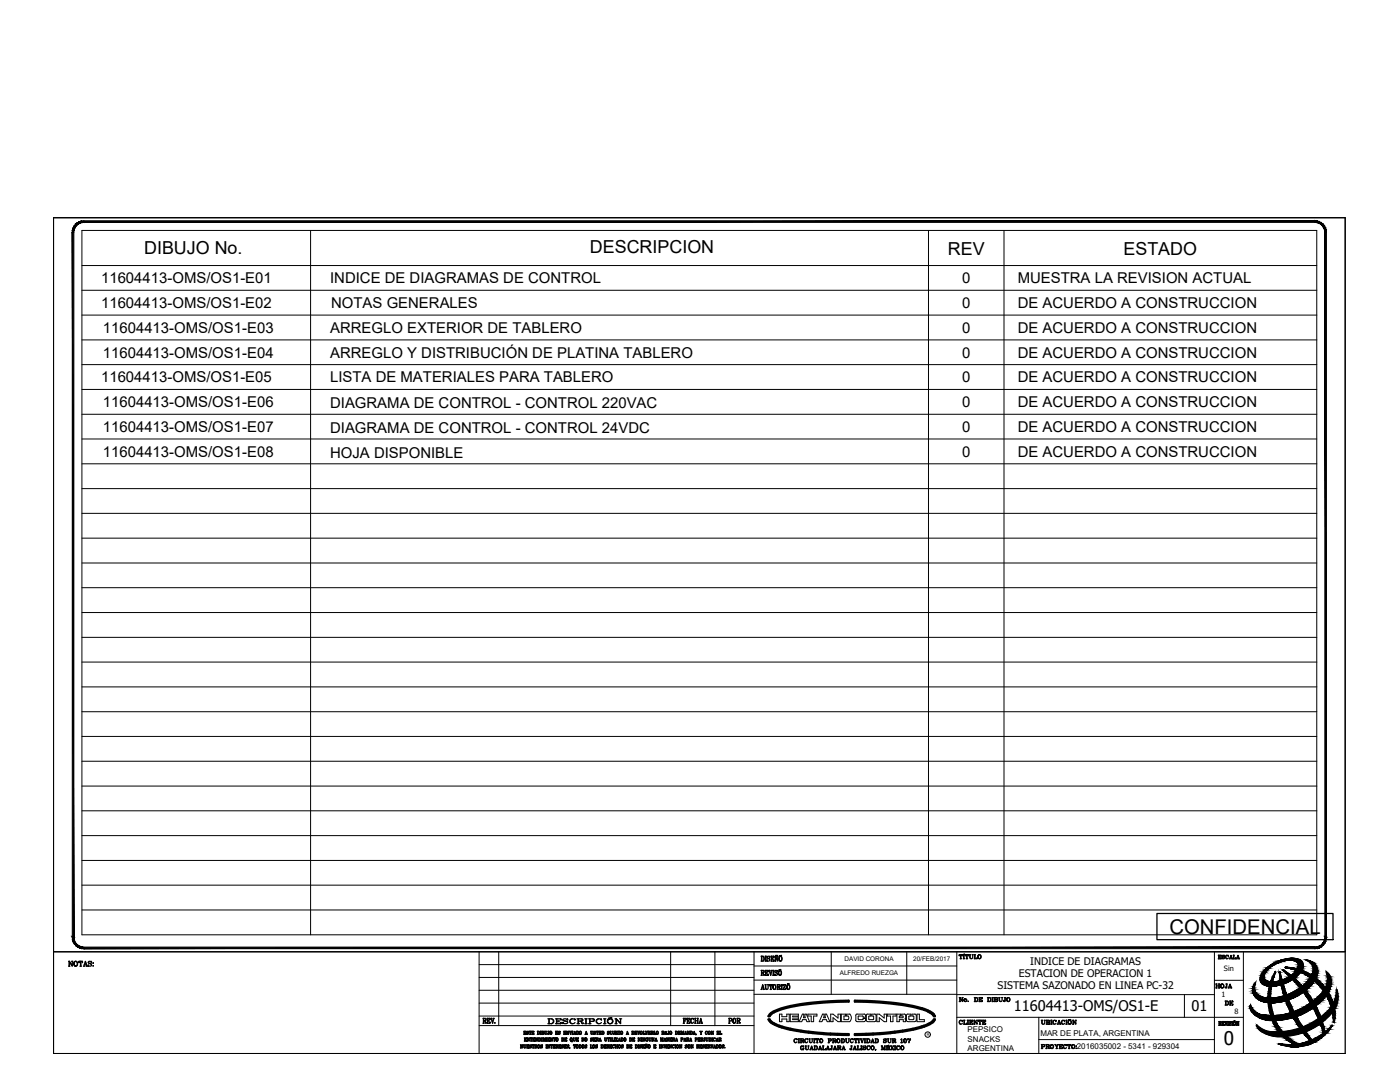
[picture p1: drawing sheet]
<svg xmlns="http://www.w3.org/2000/svg" width="279mm" height="216mm" viewBox="0 0 279 216" stroke-linecap="round" stroke-linejoin="round" font-family="sans-serif">
<defs><g id="words">
<text font-size="4.1" x="233.4" y="186.3">CONFIDENCIAL</text>
<text font-size="3.8" x="244.2" y="208.6">0</text>
<g font-size="3.6">
<text x="28.8" y="50.7">DIBUJO No.</text>
<text x="117.7" y="50.5">DESCRIPCION</text>
<text x="189.2" y="51">REV</text>
<text x="224.2" y="51">ESTADO</text>
</g>
<g font-size="3.5">
<text x="241.7" y="198.3">HOJA</text>
<text x="243.8" y="201.8">DE</text>
<text x="144.6" y="205.3">POR</text>
</g>
<g font-size="3">
<text x="20.2" y="56.5">11604413-OMS/OS1-E01</text>
<text x="65.9" y="56.5">INDICE DE DIAGRAMAS DE CONTROL</text>
<text x="192" y="56.5">0</text>
<text x="203.1" y="56.5">MUESTRA LA REVISION ACTUAL</text>
<text x="20.2" y="61.5">11604413-OMS/OS1-E02</text>
<text x="66.1" y="61.5">NOTAS GENERALES</text>
<text x="192" y="61.5">0</text>
<text x="203.1" y="61.5">DE ACUERDO A CONSTRUCCION</text>
<text x="20.5" y="66.4">11604413-OMS/OS1-E03</text>
<text x="20.5" y="71.4">11604413-OMS/OS1-E04</text>
<text x="65.9" y="66.4">ARREGLO EXTERIOR DE TABLERO</text>
<text x="65.9" y="71.4">ARREGLO Y DISTRIBUCIÓN DE PLATINA TABLERO</text>
<text x="192" y="66.4">0</text>
<text x="192" y="71.4">0</text>
<text x="203.1" y="66.4">DE ACUERDO A CONSTRUCCION</text>
<text x="203.1" y="71.4">DE ACUERDO A CONSTRUCCION</text>
<text x="20.2" y="76.3">11604413-OMS/OS1-E05</text>
<text x="65.9" y="76.3">LISTA DE MATERIALES PARA TABLERO</text>
<text x="192" y="76.3">0</text>
<text x="203.1" y="76.3">DE ACUERDO A CONSTRUCCION</text>
<text x="20.5" y="81.2">11604413-OMS/OS1-E06</text>
<text x="65.9" y="81.4">DIAGRAMA DE CONTROL - CONTROL 220VAC</text>
<text x="192" y="81.2">0</text>
<text x="203.1" y="81.2">DE ACUERDO A CONSTRUCCION</text>
<text x="20.5" y="86.2">11604413-OMS/OS1-E07</text>
<text x="65.9" y="86.3">DIAGRAMA DE CONTROL - CONTROL 24VDC</text>
<text x="192" y="86.2">0</text>
<text x="203.1" y="86.2">DE ACUERDO A CONSTRUCCION</text>
<text x="20.5" y="91.2">11604413-OMS/OS1-E08</text>
<text x="65.9" y="91.3">HOJA DISPONIBLE</text>
<text x="192" y="91.2">0</text>
<text x="203.1" y="91.2">DE ACUERDO A CONSTRUCCION</text>
</g>
<g font-size="2.9">
<text x="202.3" y="201.8">11604413-OMS/OS1-E</text>
<text x="237.8" y="201.8">01</text>
</g>
<g font-size="2.1">
<text x="199.1" y="197.3">SISTEMA SAZONADO EN LINEA PC-32</text>
<text x="203.4" y="195">ESTACION DE OPERACION 1</text>
<text x="205.6" y="192.5">INDICE DE DIAGRAMAS</text>
</g>
<g font-size="1.6">
<text x="193.1" y="206">PEPSICO</text>
<text x="193.1" y="207.9">SNACKS</text>
<text x="193.1" y="209.6">ARGENTINA</text>
<text x="207.6" y="206.6">MAR DE PLATA, ARGENTINA</text>
<text x="214.9" y="209.4">2016035002 - 5341 - 929304</text>
</g>
<g font-size="1.5">
<text x="244.3" y="193.7">Sin</text>
<text x="243.8" y="198.9">1</text>
<text x="246.4" y="202.4">8</text>
</g>
<g font-size="1.3">
<text x="168.5" y="191.8">DAVID CORONA</text>
<text x="182.3" y="191.8">20/FEB/2017</text>
<text x="167.6" y="194.6">ALFREDO RUEZGA</text>
</g>
<text font-size=".9" x="184.9" y="206.7">R</text>
</g></defs>
<!-- layer: 0 -->
<g fill="none" stroke="#000" stroke-width=".2">
<path d="M10.7 43.4h257.8v146.5h-257.8zM16.3 46h246.5v140.5h-246.5zM16.3 57.9h246.5M16.3 53h246.5M62 46v140.5M185.3 46v140.5M200.4 46v140.5M16.3 77.7h246.5M16.3 72.8h246.5M16.3 62.9h246.5M16.3 67.8h246.5M16.3 87.6h246.5"/>
<path d="M16.3 82.7h246.5M16.3 92.5h246.5M16.3 97.5h246.5M16.3 102.4h246.5M16.3 107.4h246.5M16.3 117.3h246.5M16.3 112.3h246.5M16.3 122.2h246.5M16.3 127.2h246.5M16.3 132.1h246.5M16.3 137.1h246.5M16.3 142h246.5"/>
<path d="M16.3 146.9h246.5M16.3 156.9h246.5M16.3 151.9h246.5M16.3 171.7h246.5M16.3 166.7h246.5M16.3 161.8h246.5M16.3 176.6h246.5M16.3 181.6h246.5M95.6 195h54.9M95.6 192.5h54.9M95.6 197.6h54.9M95.6 189.9v20.3"/>
<path d="M99.5 189.9v14.7M133.8 189.9v14.7M142.7 189.9v14.7M150.5 189.9v20.3M150.5 195.6h40.5M150.5 192.8h40.5M150.5 198.4h40.5M165.9 189.9v8.5M181 189.9v8.5M191 198.5h51.4M191 189.9v20.3M236.4 198.5v4.5"/>
<path d="M242.4 189.9v20.3M242.4 195.6h5.7M248.1 189.9v20.3M252.4 193.6a7.8 7.8 0 0 1 6.5-2.3 1.49 1.49 0 0 1 .8 2.6 7.6 7.6 0 0 1-7.3 2.7 1.51 1.51 0 0 1-.4-2.6zM253.1 193.4a6.2 6.2 0 0 1 5.3-1.6 1.14 1.14 0 0 1 .2 2 6.2 6.2 0 0 1-5.6 2 1.13 1.13 0 0 1-.8-1 1.13 1.13 0 0 1 .6-1.1zM255.3 194.1a23 23 0 0 0 6.1 13.6l-2.4 .6a9.7 9.7 0 0 1-5.4-8.2 12.3 12.3 0 0 1 1-6.1h-.1a10.8 10.8 0 0 0-.3 10.3 8.5 8.5 0 0 0 4.2 4.1l-3.2-.1M255.3 194.1l.1-.1a36.3 36.3 0 0 0 6.4 13.5M256.1 193.7a25.5 25.5 0 0 1 8 12.4l-2.3 1.4M256.2 193.6l-.1 .1M256.2 193.6a19.3 19.3 0 0 1 8.2 12.3l1.4-1.3 .1 .1M263 193.8a2.47 2.47 0 0 0-2.4-2.3 2.09 2.09 0 0 1 .9 3.5 10.3 10.3 0 0 1-9.1 4.1 2.07 2.07 0 0 1-1.8-3.1M263 193.8a6.4 6.4 0 0 1-3.6 4.6 9.5 9.5 0 0 1-7.8 1.3 2.3 2.3 0 0 1-1-3.7"/>
<path d="M264.7 193.8l.5 .6 .4 .7M264.7 193.8a4.2 4.2 0 0 1-1.3 4.7 14.2 14.2 0 0 1-6.9 3.8M265.5 195.1a4.6 4.6 0 0 1-1.7 4.5 13.7 13.7 0 0 1-11.3 3.9l-1.7-.7-.9-.8M95.6 200.2h54.9M95.6 204.6h54.9M95.6 202.7h54.9M155.6 202.4h.4v.5h1v-.5h.5v1.5h-.5v-.6h-1v.6h-.4zM157.7 202.4h1.6v.3h-1.1v.2h1.1v.4h-1.1v.2h1.1v.4h-1.6zM160.1 202.4h.3l-.1 .7h.4l-.1-.7h.3l.7 1.5h-.6l-.1-.4h-.7l-.2 .4h-.5zM161.2 202.4h1.8v.3h-.6v1.2h-.5v-1.2h-.7zM164.2 202.4h.3l-.1 .7h.3v-.7h.3l.6 1.5h-.5l-.2-.4h-.7l-.2 .4h-.5zM165.8 202.4h.5l.9 .7v-.7h.5v1.5h-.5l-.9-.8v.8h-.5z"/>
<path d="M169.2 202.7a.5 .5 0 0 1 0 .8h-.8v-.8h.3v-.3h-.8v1.5h1.7M169.6 202.3a1.03 1.03 0 0 1 0 1.5M169.6 202.4h-.6v.3h.3M170.8 203.6l.3 .3 1.4-.1 .2-.2M171 202.3l-.2 .3v1M171.1 202.4h1.4M171.4 202.7l-.1 .2v.4l.1 .2M171.4 203.5h.7l.2-.3h.4v.4M171.4 202.7h.7M172.5 202.3l.2 .2v.5h-.4l-.2-.3M172.9 203.6l.2 .2 1.5 .1 .2-.3M173.1 202.3l-.2 .3v1"/>
<path d="M173.2 202.4h.6v.3h-.3M173.5 202.7l-.1 .6 .1 .2M174.2 202.7l.2 .2-.1 .5-.8 .1M174.6 202.3l.2 .3v1M174.6 202.4h-.6v.3h.2M175 202.4h.5l1 .7v-.7h.4v1.5h-.4l-1-.8v.8h-.5zM177.1 202.4h1.7v.3h-.6v1.2h-.5v-1.2h-.6zM180.5 202.3l.2 .3v.6l-.1 .1 .1 .6h-.4v-.4h-.8v.4h-.5v-1.5h.7v.3h-.2v.4h.7v-.4M180.5 202.4h-.5v.3h.2M180.9 203.6l.3 .2 1.4 .1M181.2 202.3l-.3 .3v1M181.2 202.4h.6v.3h-.3"/>
<path d="M181.5 202.7l-.1 .6 .1 .2 .8-.1 .1-.5-.2-.2M182.6 202.3l.2 .3 .1 1M182.6 202.4h-.6v.3h.2M182.8 203.6l-.2 .2M183 202.4h.5v1.1h1v.4h-1.5zM191 203h57.1M207.3 203v7.2M207.3 207.4h35.1M249.9 202a1.55 1.55 0 0 1-.3-1.6 3.3 3.3 0 0 0 3.6 2.2h2l1.3-.2M265.9 204.7a8.8 8.8 0 0 1-10.7 3.6M266.1 203.9a11.3 11.3 0 0 0-9.6-10.9 10.1 10.1 0 0 1 9.9 9.7l-.1 1.2-.2 .1"/>
<circle cx="185.1" cy="206.4" r=".54"/>
</g>
<g fill="#000" stroke="#000" stroke-width=".2">
<path d="M250.6 196l-.2 .2zM253.2 196.8h1.1zM254.4 194h.1zM257.5 191.2h.6zM260.6 191.5l.5 .1zM264.7 193.8l.3 .3h-.2zM266.7 197.5l.2 .6h-.2zM249.6 200.5l.1 .2h-.2zM250.8 204.6l.2 .2zM253.2 203.6h1.7zM253.2 200.1h1.4zM254.7 206.8h1.5z"/>
<path d="M257.5 208.9h1.7zM266.2 204h.1z"/>
<path d="M14.4 46.3l.3 140.7v-140.7zM14.4 46.3l.3 140.7h-.3z"/>
<path d="M16.3 44.1h.4v.3zM16.3 44.1v.3h.4zM15.8 44.2l.5-.1v.3zM15.8 44.2l.2 .3 .3-.1zM15.4 44.5l.4-.3 .2 .3zM15.4 44.5l.2 .2 .4-.2zM15.1 44.7l.3-.2 .2 .2zM15.1 44.7l.2 .2 .3-.2zM15.1 44.7l.2 .2-.5 .2zM14.8 45.1l.3 .2 .2-.4zM14.8 45.1l.3 .2-.5 .2zM14.6 45.5l.3 .1 .2-.3zM14.6 45.5l.3 .1-.4 .3zM14.5 45.9l.3 .1 .1-.4zM14.5 45.9l.3 .1-.4 .3zM14.8 46l-.4 .3h.3z"/>
<path d="M16.7 44.4h245.7v-.3zM16.7 44.1h245.7l-245.7 .3z"/>
<path d="M264.7 45.9v.4h-.3zM264.4 46v.3l.3-.4zM264.5 45.5l.2 .4-.3 .1zM264.3 45.6l.1 .4 .1-.5zM264.3 45.1l.2 .4-.2 .1zM264.1 45.3l.2 .3v-.5zM264 44.7l.3 .4-.2 .2zM263.8 44.9l.3 .4-.1-.6zM263.7 44.5l.3 .2-.2 .2zM263.7 44.5l-.2 .2 .3 .2zM263.3 44.2l.4 .3-.2 .2zM263.3 44.2l-.1 .3 .3 .2zM262.9 44.1l.4 .1-.1 .3zM262.9 44.1l-.1 .3 .4 .1zM262.4 44.1h.5l-.1 .3zM262.4 44.1v.3h.4z"/>
<path d="M14.4 187h.3l-.2 .5zM14.7 187l-.2 .5 .3-.1zM14.5 187.5l.3-.1-.2 .5zM14.8 187.4l-.2 .5 .3-.1zM14.6 187.9l.3-.1-.1 .5zM14.9 187.8l-.1 .5 .3-.2zM14.8 188.3l.3-.2v.5zM15.1 188.1v.5l.2-.2zM15.3 188.4l.1 .5-.3-.3zM15.3 188.4l.1 .5 .2-.2zM15.6 188.7l.2 .4-.4-.2zM15.6 188.7l.2 .4 .2-.3zM16 188.8l.3 .5-.5-.2zM16 188.8l.3 .5v-.4zM16.3 188.9l.4 .4h-.4zM16.3 188.9l.4 .4v-.3z"/>
<path d="M14.4 186.8l.3 .2v-.2zM14.4 186.8l.3 .2h-.3z"/>
<path d="M16.7 189v.3l245.7-.3zM16.7 189.3l245.7-.3v.3z"/>
<path d="M250.1 196.9l.3 .1zM250.1 196.9l.3 .1h-.4z"/>
<path d="M250 197l.4 .3v-.3zM250 197l.4 .3h-.4z"/>
<path d="M250 197.3h.4zM250 197.3h.4z"/>
<path d="M250 197.3l.4 .3v-.3zM250 197.3l.4 .3h-.4z"/>
<path d="M250.2 196.6l.2 .3v-.3zM250.2 196.6l.2 .3h-.3z"/>
<path d="M250 197.6l.5 .1zM250 197.6l.5 .1z"/>
<path d="M250.3 196.4l.1 .2 .1-.2zM250.3 196.4l.1 .2h-.2z"/>
<path d="M250 197.7l.6 .3-.1-.3zM250 197.7l.6 .3h-.6z"/>
<path d="M250.4 196.3l.1 .1v-.1zM250.4 196.3l.1 .1h-.2z"/>
<path d="M250.4 196.2h.1zM250.4 196.2l.1 .1z"/>
<path d="M250 198l.7 .1-.1-.1zM250 198l.7 .1h-.6z"/>
<path d="M250.1 198.1l.7 .2-.1-.2zM250.1 198.1l.7 .2h-.7z"/>
<path d="M250.1 198.3l1 .2-.3-.2zM250.1 198.3l1 .2h-.9z"/>
<path d="M250.2 198.5l.9 .1zM250.2 198.5l.9 .1z"/>
<path d="M250.2 198.6l1.3 .2-.4-.2zM250.2 198.6l1.3 .2h-1.1z"/>
<path d="M250.4 198.8l1.4 .1zM250.4 198.8l1.4 .1h-1.3z"/>
<path d="M250.5 198.9h1.4zM250.5 198.9h1.4z"/>
<path d="M250.5 198.9l1.9 .2zM250.5 198.9l1.9 .2h-1.8z"/>
<path d="M251.5 195l.8 .1zM251.5 195l.8 .1z"/>
<path d="M251.6 194.7l.7 .3v-.3zM251.6 194.7l.7 .3h-.8z"/>
<path d="M251.5 195.1l.8 .1v-.1zM251.5 195.1l.8 .1h-.8z"/>
<path d="M251.5 195.2l.9 .2-.1-.2zM251.5 195.2l.9 .2h-.9z"/>
<path d="M251.7 194.4l.6 .3 .1-.3zM251.7 194.4l.6 .3h-.7zM251.6 194.7h.7zM251.6 194.7h.7z"/>
<path d="M251.8 194.3h.6zM251.8 194.3l.6 .1z"/>
<path d="M250.6 199.1h2.3zM250.6 199.1h2.3z"/>
<path d="M251.5 195.4h1zM251.5 195.4h1z"/>
<path d="M251.5 195.4l1.2 .2-.2-.2zM251.5 195.4l1.2 .2h-1.2z"/>
<path d="M252 194.1l.4 .2 .1-.2zM252 194.1l.4 .2h-.6z"/>
<path d="M252 194l.5 .1 .1-.1zM252 194l.5 .1h-.5z"/>
<path d="M251.5 195.6l1.3 .1zM251.5 195.6l1.3 .1z"/>
<path d="M252.2 193.7l.4 .3 .2-.3zM252.2 193.7l.4 .3h-.6z"/>
<path d="M251.5 195.7l1.5 .1zM251.5 195.7l1.5 .1z"/>
<path d="M252.4 193.6l.4 .1 .1-.1zM252.4 193.6l.4 .1h-.6z"/>
<path d="M251.5 195.8l1.8 .1zM251.5 195.8l1.8 .1h-1.7z"/>
<path d="M252.5 193.4l.4 .2 .2-.2zM252.4 193.6l.1-.2 .4 .2z"/>
<path d="M250.7 199.1h2.4zM250.7 199.1h2.4z"/>
<path d="M250.7 199.1l2.8 .1zM250.7 199.1l2.8 .1z"/>
<path d="M253.2 196.8h.9zM253.3 196.8h.8z"/>
<path d="M252.7 193.2l.4 .2 .2-.2zM252.5 193.4l.2-.2 .4 .2z"/>
<path d="M251.6 195.9h2.1zM251.6 195.9h2.1z"/>
<path d="M252.8 193.1l.5 .1 .1-.1zM252.8 193.1l.5 .1h-.6z"/>
<path d="M253.1 198.8l.5 .4v-.4zM253.1 198.8l.5 .4h-.5z"/>
<path d="M253.1 199.2l.5 .6v-.6zM253.1 199.2l.5 .6h-.5z"/>
<path d="M253.1 197.9l.5 .4v-.4zM253.1 197.9l.5 .4h-.5z"/>
<path d="M253.1 198.3l.5 .5v-.5zM253.1 198.3l.5 .5h-.5z"/>
<path d="M253.1 199.8l.5 .3v-.3zM253.1 199.8l.5 .3h-.5z"/>
<path d="M253.2 197.4l.4 .5 .1-.5zM253.2 197.4l.4 .5h-.5z"/>
<path d="M251.6 195.9h2.5zM251.6 195.9h2.5z"/>
<path d="M253.3 196.9l.4 .5v-.5zM253.3 196.9l.4 .5h-.5z"/>
<path d="M253.2 192.9l.2 .2 .4-.2zM252.8 193.1l.4-.2 .2 .2z"/>
<path d="M253.4 196.5l.3 .4 .1-.4zM253.4 196.5l.3 .4h-.4z"/>
<path d="M253.2 192.8h.6zM253.2 192.9h.6z"/>
<path d="M253.6 195.9l.2 .6 .1-.6zM253.6 195.9l.2 .6h-.4z"/>
<path d="M253.7 195.7l.2 .2 .1-.2zM253.7 195.7l.2 .2h-.3z"/>
<path d="M253.9 195l.1 .7 .2-.7zM253.9 195l.1 .7h-.3z"/>
<path d="M253.6 192.5l.2 .3 .5-.3zM253.2 192.8l.4-.3 .2 .3z"/>
<path d="M254 194.8l.2 .2 .1-.2zM254 194.8l.2 .2h-.3z"/>
<path d="M253.6 192.5h.7zM253.6 192.5h.7z"/>
<path d="M254.4 194h.1zM254.4 194h.1z"/>
<path d="M254.4 194h.2zM254.4 194h.2z"/>
<path d="M254.4 194h.2zM254.4 194h.2z"/>
<path d="M254.4 194h.2zM254.4 194h.2zM254.4 194h.2zM254.4 194h.2z"/>
<path d="M254.4 194h.2zM254.4 194h.2z"/>
<path d="M254.4 194h.2zM254.4 194h.2z"/>
<path d="M254.4 194h.2zM254.4 194h.2zM254.4 194h.2zM254.4 194h.2z"/>
<path d="M254.4 194l.2 .1zM254.4 194l.2 .1z"/>
<path d="M254.4 194.1h.2zM254.4 194.1h.2z"/>
<path d="M254.4 194.1l-.1 .7 .3-.7zM254.4 194.1l-.1 .7h-.3z"/>
<path d="M252.8 196.7h1.9zM252.8 196.7l1.5 .1z"/>
<path d="M254 192.3l.3 .2 .4-.2zM253.6 192.5l.4-.2 .3 .2z"/>
<path d="M252.8 196.7h2.1zM252.8 196.7h1.9z"/>
<path d="M254.2 192.2h.7zM254 192.3h.7z"/>
<path d="M254.5 192.1l.4 .1 .4-.1zM254.2 192.2l.3-.1 .4 .1z"/>
<path d="M252.6 200h2.7zM252.6 200h2.5z"/>
<path d="M252.4 196.6l2.5 .1 .4-.1zM252.4 196.6l2.5 .1z"/>
<path d="M255.3 194h.1zM255.3 194h.1z"/>
<path d="M252.4 196.6h3zM252.4 196.6h2.9z"/>
<path d="M255.3 194h.2zM255.3 194h.2z"/>
<path d="M255.3 194h.2zM255.3 194h.2z"/>
<path d="M255.3 194h.2zM255.3 194h.2z"/>
<path d="M255.3 194h.2zM255.3 194h.2zM255.3 194h.2zM255.3 194h.2z"/>
<path d="M255.3 194h.2zM255.3 194h.2zM255.3 194h.2zM255.3 194h.2z"/>
<path d="M255.3 194h.2zM255.3 194h.2z"/>
<path d="M255.3 194l.2 .1zM255.3 194l.2 .1z"/>
<path d="M255.3 194.1l.5 1.3-.3-1.3zM255.3 194.1l.5 1.3h-.3z"/>
<path d="M254.7 191.9l.6 .2 .3-.2zM254.5 192.1l.2-.2 .6 .2z"/>
<path d="M254.9 191.9h.9zM254.7 191.9h.9z"/>
<path d="M252.1 199.9l3.2 .1 .5-.1zM252.1 199.9l3.2 .1z"/>
<path d="M255.5 195.4l.4 .3-.1-.3zM255.5 195.4l.4 .3h-.4z"/>
<path d="M252.1 196.4l3.3 .2 .4-.2zM252.1 196.4l3.3 .2h-3z"/>
<path d="M255.5 195.7l.7 1.1-.3-1.1zM255.5 195.7l.7 1.1h-.5z"/>
<path d="M252 199.9h4zM252 199.9h3.8z"/>
<path d="M252 196.4h4zM252 196.4h3.8z"/>
<path d="M256.1 193.6h.1zM256.1 193.6h.1zM256.1 193.6h.1z"/>
<path d="M256.1 193.6h.1zM256.1 193.6h.1z"/>
<path d="M256.1 193.6h.1zM256.1 193.6h.1z"/>
<path d="M256.1 193.6h.2zM256.1 193.6h.2z"/>
<path d="M255.7 196.8l.7 .4-.2-.4zM255.7 196.8l.7 .4h-.6z"/>
<path d="M256.1 193.6h.2zM256.1 193.6h.2z"/>
<path d="M256.1 193.6h.2zM256.1 193.6h.2z"/>
<path d="M255.2 191.8l.6 .1 .5-.1zM254.9 191.9l.3-.1 .6 .1z"/>
<path d="M256.1 193.6h.2zM256.1 193.6h.2z"/>
<path d="M256.1 193.6l.2 .1zM256.1 193.6l.2 .1z"/>
<path d="M256.1 193.7h.3zM256.1 193.7h.3z"/>
<path d="M256.1 193.7l1.1 .6-.8-.6zM256.1 193.7l1.1 .6h-.4z"/>
<path d="M255.8 197.2l.9 .9-.3-.9zM255.8 197.2l.9 .9h-.7z"/>
<path d="M251.8 196.2l4.2 .2 .4-.2zM251.8 196.2l4.2 .2h-4z"/>
<path d="M255.3 191.7h1.2zM255.2 191.8h1.1z"/>
<path d="M251.6 199.7l4.4 .2 .5-.2zM251.6 199.7l4.4 .2h-4z"/>
<path d="M251.8 196.2h4.8zM251.8 196.2h4.6z"/>
<path d="M256.5 193h.2zM256.5 193h.2z"/>
<path d="M256 198.1l.9 .7-.2-.7zM256 198.1l.9 .7h-.6z"/>
<path d="M251.5 199.7h5.2zM251.5 199.7h5z"/>
<path d="M255.4 191.7h1.4zM255.3 191.7h1.2z"/>
<path d="M256.5 193h.3zM256.5 193h.3z"/>
<path d="M256.5 193h.4zM256.5 193h.4z"/>
<path d="M256.5 193h.5zM256.5 193h.5z"/>
<path d="M256.3 198.8l.9 .6-.3-.6zM256.3 198.8l.9 .6h-.7z"/>
<path d="M251.6 196l5 .2 .4-.2zM251.6 196l5 .2h-4.8z"/>
<path d="M256.5 193h.7zM256.5 193h.7z"/>
<path d="M251.6 195.9h5.5zM251.6 195.9l5.4 .1z"/>
<path d="M256.5 199.4l1 .9-.3-.9zM256.5 199.4l1 .9h-.7z"/>
<path d="M251.6 195.9h5.6zM251.6 195.9h5.5z"/>
<path d="M256.8 194.3l.8 .3-.4-.3zM256.8 194.3l.8 .3h-.5z"/>
<path d="M255.6 191.6h1.6zM255.6 191.6h1.6z"/>
<path d="M255.6 191.6h1.6zM255.4 191.7h1.4z"/>
<path d="M251.2 199.5l5.5 .2 .5-.2zM251.2 199.5l5.5 .2h-5.2z"/>
<path d="M254.6 195.9h2.6zM254.1 195.9h3.1z"/>
<path d="M256.5 193h.9zM256.5 193h.9z"/>
<path d="M256.5 193l1 .1zM256.5 193l1 .1z"/>
<path d="M251.1 199.4h6.3zM251.1 199.4l6.1 .1z"/>
<path d="M255.1 195.8h2.3zM254.6 195.9h2.6z"/>
<path d="M256.5 193.1h1zM256.5 193.1h1z"/>
<path d="M256.5 193.1h1.1zM256.5 193.1h1.1z"/>
<path d="M256.5 193.1h1.1zM256.5 193.1h1.1z"/>
<path d="M257.1 194.6l1.1 .5-.6-.5zM257.1 194.6l1.1 .5h-.6z"/>
<path d="M256.5 193.1h1.2zM256.5 193.1h1.2z"/>
<path d="M255.6 195.6l1.8 .2 .3-.2zM255.1 195.8l.5-.2 1.8 .2z"/>
<path d="M256.5 193.1h1.2zM256.5 193.1h1.2z"/>
<path d="M256.5 193.1h1.3zM256.5 193.1h1.3z"/>
<path d="M256.5 193.1h1.3zM256.5 193.1h1.3z"/>
<path d="M256.5 193.1l1.9 .1zM256.5 193.1l1.9 .1z"/>
<path d="M256.1 195.5l1.6 .1 .2-.1zM255.6 195.6l.5-.1 1.6 .1zM255.6 195.6h2.1zM255.6 195.6h2.1z"/>
<path d="M250.8 199.2l6.6 .2 .5-.2zM250.8 199.2l6.6 .2h-6.3z"/>
<path d="M250.7 199.2h7.3zM250.7 199.2h7.2z"/>
<path d="M253.8 199.1h4.3zM253.5 199.2h4.5z"/>
<path d="M257.5 191.2h1zM257.2 191.2h1.3z"/>
<path d="M254.1 199.1h4zM253.8 199.1h4.3z"/>
<path d="M256.4 195.3l1.5 .2 .3-.2zM256.1 195.5l.3-.2 1.5 .2z"/>
<path d="M257.6 195.1l1.1 .4-.5-.4zM257.6 195.1l1.1 .4h-.6z"/>
<path d="M256.6 195.2h1.7zM256.4 195.3h1.8z"/>
<path d="M254.8 199h3.5zM254.1 199.1h4z"/>
<path d="M257.1 193.2l1.6 .1zM257.1 193.2l1.6 .1z"/>
<path d="M257.2 191.2l1.4 .1zM257 191.3h1.6z"/>
<path d="M255.4 198.9l2.9 .1 .3-.1zM254.8 199l.6-.1 2.9 .1z"/>
<path d="M257 191.3h1.9zM256.6 191.3h2.3z"/>
<path d="M257.1 195l1.2 .2 .3-.2zM256.6 195.2l.5-.2 1.2 .2z"/>
<path d="M257.5 193.3l1.8 .1-.6-.1zM257.5 193.3l1.8 .1h-1.2z"/>
<path d="M258.1 195.5l1 .5-.4-.5zM258.1 195.5l1 .5h-.7z"/>
<path d="M255.8 198.8h3zM255.4 198.9h3.2z"/>
<path d="M256.1 198.7h2.8zM255.8 198.8h3z"/>
<path d="M256.6 191.3l2.4 .1zM256.4 191.4h2.6z"/>
<path d="M257.6 194.7l1 .3 .3-.3zM257.1 195l.5-.3 1 .3zM257.1 195h1.5zM257.1 195h1.5z"/>
<path d="M256.4 191.4l2.9 .1-.3-.1zM256 191.5l.4-.1 2.9 .1z"/>
<path d="M257.7 194.6h1.3zM257.6 194.7h1.3z"/>
<path d="M258.4 196l1.3 .6-.6-.6zM258.4 196l1.3 .6h-.7z"/>
<path d="M258 194.4l1 .2 .2-.2zM257.7 194.6l.3-.2 1 .2z"/>
<path d="M258.1 193.4l1.4 .1zM258.1 193.4l1.4 .1z"/>
<path d="M256 191.5h3.4zM255.9 191.5h3.5z"/>
<path d="M256.8 198.5l2.1 .2 .4-.2zM256.1 198.7l.7-.2 2.1 .2z"/>
<path d="M255.9 191.5l3.6 .1zM255.6 191.6h3.9z"/>
<path d="M258.1 194.2l1.1 .2 .2-.2zM258.1 194.2l1.1 .2h-1.2z"/>
<path d="M256.9 198.4h2.5zM256.8 198.5h2.5z"/>
<path d="M258.4 193.5l1.8 .2-.7-.2zM258.4 193.5l1.8 .2h-1.2z"/>
<path d="M257.2 191.6h2.3zM257.2 191.6h2.3z"/>
<path d="M257.7 191.6l1.9 .1zM257.7 191.6l1.9 .1z"/>
<path d="M258.3 194.1l1.1 .1 .1-.1zM258.1 194.2l.2-.1 1.1 .1z"/>
<path d="M258.1 191.7h1.5zM258.1 191.7h1.5z"/>
<path d="M258.1 191.7l1.6 .1zM258.1 191.7l1.6 .1z"/>
<path d="M258.5 193.9l1 .2 .2-.2zM258.5 193.9l1 .2h-1.2z"/>
<path d="M259 196.6l1 .3-.3-.3zM259 196.6l1 .3h-.8z"/>
<path d="M258.4 191.8l1.4 .1-.1-.1zM258.4 191.8l1.4 .1h-1.1z"/>
<path d="M258.6 193.8l1.1 .1v-.1zM258.6 193.8l1.1 .1h-1.2z"/>
<path d="M257.5 198.2l1.9 .2 .4-.2zM256.9 198.4l.6-.2 1.9 .2z"/>
<path d="M258.7 191.9h1.1zM258.7 191.9h1.1z"/>
<path d="M258.7 191.9l1.3 .2-.2-.2zM258.7 191.9l1.3 .2h-1.1z"/>
<path d="M258.8 193.5l.9 .3 .2-.3zM258.8 193.5l.9 .3h-1.1z"/>
<path d="M258.9 193.4h1zM258.9 193.4l1 .1z"/>
<path d="M258.9 192.1l1.1 .1zM258.9 192.1l1.1 .1z"/>
<path d="M258.9 192.2l1.1 .1v-.1zM258.9 192.2l1.1 .1h-1z"/>
<path d="M259.2 196.9l1.4 .7-.6-.7zM259.2 196.9l1.4 .7h-.8z"/>
<path d="M259 192.3l1.1 .2-.1-.2zM259 192.3l1.1 .2h-1z"/>
<path d="M259 193.1l.9 .3 .1-.3zM259 193.1l.9 .3h-1z"/>
<path d="M257.8 198.1l2 .1 .2-.1zM257.5 198.2l.3-.1 2 .1z"/>
<path d="M259.1 192.5l1 .1v-.1zM259.1 192.5l1 .1h-1z"/>
<path d="M259.1 192.8l.9 .3 .1-.3zM259.1 192.8l.9 .3h-1zM259 193.1h1zM259 193.1h1z"/>
<path d="M259.1 192.6l1 .2v-.2zM259.1 192.6l1 .2h-1z"/>
<path d="M259.1 192.8h1zM259.1 192.8h1z"/>
<path d="M259 193.7l1.3 .1zM259 193.7l1.3 .1z"/>
<path d="M258.1 197.9l1.9 .2 .2-.2zM257.8 198.1l.3-.2 1.9 .2z"/>
<path d="M259.2 193.8l1.8 .3-.7-.3zM259.2 193.8l1.8 .3h-1.1z"/>
<path d="M259.8 197.6l1 .3-.2-.3zM259.8 197.6l1 .3h-.8z"/>
<path d="M258.6 197.6l1.6 .3 .4-.3zM258.1 197.9l.5-.3 1.6 .3z"/>
<path d="M258.7 197.6h2zM258.6 197.6h2z"/>
<path d="M260 197.9l1.4 .8-.6-.8zM260 197.9l1.4 .8h-.8z"/>
<path d="M259.9 194.1l1.2 .1zM259.9 194.1l1.2 .1z"/>
<path d="M260.8 191.6l.7 .1zM260.8 191.6l.7 .1zM261.1 191.7h.4zM261.1 191.7h.4z"/>
<path d="M259.3 197.2l1.4 .4 .4-.4zM258.7 197.6l.6-.4 1.4 .4z"/>
<path d="M260.1 194.2l1.7 .4-.7-.4zM260.1 194.2l1.7 .4h-1.1z"/>
<path d="M259.3 197.2h1.8zM259.3 197.2h1.8z"/>
<path d="M260.6 198.7l1 .2-.2-.2zM260.6 198.7l1 .2h-.8z"/>
<path d="M261.1 191.7l.8 .2-.4-.2zM261.1 191.7l.8 .2h-.5z"/>
<path d="M259.9 196.8l1.2 .4 .4-.4zM259.3 197.2l.6-.4 1.2 .4z"/>
<path d="M260.8 198.9l1.4 1-.6-1zM260.8 198.9l1.4 1h-.8z"/>
<path d="M260 196.7h1.6zM259.9 196.8h1.6z"/>
<path d="M260.7 194.6l1.2 .1zM260.7 194.6l1.2 .1z"/>
<path d="M261.4 191.9l.5 .1zM261.4 191.9l.5 .1z"/>
<path d="M260.4 196.4l1.2 .3 .3-.3zM260 196.7l.4-.3 1.2 .3z"/>
<path d="M260.9 194.7l1.6 .4-.6-.4zM260.9 194.7l1.6 .4h-1z"/>
<path d="M261.4 192l.9 .2-.4-.2zM261.4 192l.9 .2h-.7z"/>
<path d="M260.5 196.2l1.4 .2 .1-.2zM260.5 196.2l1.4 .2h-1.5z"/>
<path d="M261.4 199.9l.8 .1zM261.4 199.9l.8 .1z"/>
<path d="M261.4 200l1.4 1.1-.6-1.1zM261.4 200l1.4 1.1h-.7z"/>
<path d="M260.8 195.9l1.2 .3 .2-.3zM260.8 195.9l1.2 .3h-1.5z"/>
<path d="M261.6 192.2h.7zM261.6 192.2h.7z"/>
<path d="M261.7 192.2l.9 .4-.3-.4zM261.7 192.2l.9 .4h-.7zM261.9 192.6h.7zM261.9 192.6h.7z"/>
<path d="M261 195.7l1.2 .2 .2-.2zM261 195.7l1.2 .2h-1.4z"/>
<path d="M262.4 189l.5 .3h-.5zM262.4 189l.5 .3-.1-.4zM262.8 188.9l.5 .2-.4 .2zM262.8 188.9l.5 .2-.1-.3zM263.2 188.8l.5 .1-.4 .2zM263.2 188.8l.5 .1-.2-.2zM263.5 188.7l.5-.1-.3 .3zM263.5 188.7l.5-.1-.2-.2zM263.8 188.4l.5-.1-.3 .3zM264.1 188.1l-.3 .3 .5-.1zM264.1 188.1l.4-.2-.2 .4zM264.3 187.8l-.2 .3 .4-.2zM264.3 187.8l.4-.3-.2 .4zM264.4 187.4l-.1 .4 .4-.3zM264.7 187v.5l-.3-.1zM264.4 187v.4l.3-.4z"/>
<path d="M261.2 195.5l1.2 .2 .1-.2zM261.2 195.5l1.2 .2h-1.4z"/>
<path d="M261.5 195.1l1.1 .1zM261.5 195.1l1.1 .1z"/>
<path d="M261.9 192.6l.9 .3-.2-.3zM261.9 192.6l.9 .3h-.8z"/>
<path d="M261.6 195.2l1.7 .5-.7-.5zM261.6 195.2l1.7 .5h-1z"/>
<path d="M261.4 195.2l1.1 .3 .1-.3zM261.4 195.2l1.1 .3h-1.3z"/>
<path d="M261.5 195l1.1 .2 .1-.2zM261.5 195l1.1 .2h-1.2z"/>
<path d="M262 192.9h.8zM262 192.9h.8z"/>
<path d="M262 192.9l.9 .4-.1-.4zM262 192.9l.9 .4h-.8z"/>
<path d="M261.7 194.7l1 .3 .2-.3zM261.7 194.7l1 .3h-1.2z"/>
<path d="M261.8 194.6l1.1 .1v-.1zM261.8 194.6l1.1 .1h-1.2z"/>
<path d="M262.1 193.3l.8 .1zM262.1 193.3l.8 .1z"/>
<path d="M262.1 193.4l.9 .3-.1-.3zM262.1 193.4l.9 .3h-.9z"/>
<path d="M261.9 194.1l1.1 .2v-.2zM261.9 194.1l1.1 .2h-1.1z"/>
<path d="M261.9 194.3l1 .3 .1-.3zM261.9 194.3l1 .3h-1.1z"/>
<path d="M262.1 193.7l.9 .1zM262.1 193.7l.9 .1z"/>
<path d="M262 193.8l1 .3v-.3zM262 193.8l1 .3h-1.1z"/>
<path d="M262.3 195.7l1 .1zM262.3 195.7l1 .1z"/>
<path d="M262.4 195.8l1.5 .5-.6-.5zM262.4 195.8l1.5 .5h-.9z"/>
<path d="M261.9 199.9l1.3 .4 .4-.4zM261.3 200.3l.6-.4 1.3 .4z"/>
<path d="M263 196.3l1 .1zM263 196.3l1 .1z"/>
<path d="M262.2 199.6l1.4 .3 .3-.3zM261.9 199.9l.3-.3 1.4 .3z"/>
<path d="M263 196.4l1.5 .6-.5-.6zM263 196.4l1.5 .6h-.9z"/>
<path d="M262.6 199.2l1.3 .4 .3-.4zM262.2 199.6l.4-.4 1.3 .4z"/>
<path d="M264.4 186.8v.2h.3zM264.4 186.8h.3v.2z"/>
<path d="M264.4 46.3v140.7h.3zM264.4 46.3h.3v140.7z"/>
<path d="M263.6 197l.9 .1zM263.6 197l.9 .1z"/>
<path d="M263.6 197.1l1.4 .7-.5-.7zM263.6 197.1l1.4 .7h-.9z"/>
<path d="M263.1 198.8l1.1 .4 .4-.4zM262.6 199.2l.5-.4 1.1 .4z"/>
<path d="M263.4 198.6l1.2 .2 .2-.2zM263.1 198.8l.3-.2 1.2 .2z"/>
<path d="M263.6 198.4l1.2 .2 .2-.2zM263.6 198.4l1.2 .2h-1.4z"/>
<path d="M264.8 194.1l.4 .2-.2-.2zM264.8 194.1l.4 .2h-.4z"/>
<path d="M264.1 197.8l.9 .1zM264.1 197.8l.9 .1z"/>
<path d="M264.2 197.9l1.3 .7-.5-.7zM264.2 197.9l1.3 .7h-.8z"/>
<path d="M264.8 194.3l.4 .1zM264.8 194.3l.4 .1z"/>
<path d="M264.8 194.4l.6 .3-.2-.3zM264.8 194.4l.6 .3h-.5z"/>
<path d="M264 197.9h1.2zM264 197.9h1.2z"/>
<path d="M264 197.9l1 .5 .2-.5zM264 197.9l1 .5h-1.4z"/>
<path d="M264.9 194.7l.6 .2-.1-.2zM264.9 194.7l.6 .2h-.6z"/>
<path d="M264.3 197.4l.9 .5 .2-.5zM264.3 197.4l.9 .5h-1.2z"/>
<path d="M264.7 198.6h.8zM264.7 198.6h.8z"/>
<path d="M264.4 197.4h1.1zM264.4 197.4h1z"/>
<path d="M264.7 198.6l1.1 .8-.3-.8zM264.7 198.6l1.1 .8h-.7z"/>
<path d="M264.9 194.9l.7 .2-.1-.2zM264.9 194.9l.7 .2h-.7z"/>
<path d="M264.9 195.1l.7 .3v-.3zM264.9 195.1l.7 .3h-.6z"/>
<path d="M264.6 197l.9 .4 .1-.4zM264.6 197l.9 .4h-1.1z"/>
<path d="M264.6 196.8l1 .2v-.2zM264.6 196.8l1 .2h-1z"/>
<path d="M265 195.4l.7 .3-.1-.3zM265 195.4l.7 .3h-.8z"/>
<path d="M264.8 196.5l.8 .3v-.3zM264.8 196.5l.8 .3h-1z"/>
<path d="M264.9 195.7l.8 .2v-.2zM264.9 195.7l.8 .2h-.8z"/>
<path d="M264.9 195.9l.8 .3v-.3zM264.9 195.9l.8 .3h-.9z"/>
<path d="M264.8 196.2l.8 .3 .1-.3zM264.8 196.2l.8 .3h-.8z"/>
<path d="M265.1 199.4l.8 .1zM265.1 199.4l.8 .1z"/>
<path d="M265.1 199.5l1.1 .8-.3-.8zM265.1 199.5l1.1 .8h-.8z"/>
<path d="M266.3 199.9l.5 .2 .1-.2zM266.3 199.9l.5 .2h-.6z"/>
<path d="M266.7 198.1l.2 .1zM266.7 198.1l.2 .1z"/>
<path d="M266.7 198.2l.3 .5-.1-.5zM266.7 198.2l.3 .5h-.3z"/>
<path d="M266.5 199.5l.4 .4v-.4zM266.5 199.5l.4 .4h-.6z"/>
<path d="M266.5 199.3l.4 .2 .1-.2zM266.5 199.3l.4 .2h-.4z"/>
<path d="M266.7 198.7l.3 .1v-.1zM266.7 198.7l.3 .1h-.4z"/>
<path d="M266.6 198.8l.4 .5v-.5zM266.6 198.8l.4 .5h-.5z"/>
<path d="M249.5 200.7l.2 .2zM249.5 200.7l.2 .2h-.2z"/>
<path d="M249.5 200.9l.3 .1zM249.5 200.9l.3 .1h-.3z"/>
<path d="M249.5 201l.5 .3-.2-.3zM249.5 201l.5 .3h-.5z"/>
<path d="M249.5 201.3h.5zM249.5 201.3h.5z"/>
<path d="M249.5 201.3l.7 .2-.2-.2zM249.5 201.3l.7 .2h-.6z"/>
<path d="M249.6 201.5l.7 .2-.1-.2zM249.6 201.5l.7 .2h-.7z"/>
<path d="M249.6 201.7l.8 .1zM249.6 201.7l.8 .1h-.7z"/>
<path d="M249.7 201.8l.9 .2-.2-.2zM249.7 201.8l.9 .2h-.7z"/>
<path d="M249.9 202h.8zM249.9 202h.8z"/>
<path d="M249.9 202l1.1 .2-.3-.2zM249.9 202l1.1 .2h-.9z"/>
<path d="M250.9 204.8l.3 .1zM250.9 204.8l.3 .1h-.2z"/>
<path d="M250.1 202.2l1.3 .2-.4-.2zM250.1 202.2l1.3 .2h-1.1z"/>
<path d="M251 204.9l.2 .1zM251 204.9l.2 .1z"/>
<path d="M251 205l.6 .2zM251 205l.6 .2h-.4z"/>
<path d="M250.3 202.4h1.4zM250.3 202.4h1.4z"/>
<path d="M251.2 205.2l.5 .1zM251.2 205.2l.5 .1z"/>
<path d="M251.2 205.3l.9 .2-.4-.2zM251.2 205.3l.9 .2h-.7z"/>
<path d="M250.3 202.4l1.6 .1zM250.3 202.4l1.6 .1z"/>
<path d="M250.4 202.5l2.4 .1zM250.4 202.5l2.4 .1z"/>
<path d="M251.4 205.5l.8 .1zM251.4 205.5l.8 .1z"/>
<path d="M251.5 205.6l1.2 .1-.5-.1zM251.5 205.6l1.2 .1h-1z"/>
<path d="M251.7 205.7l1 .1zM251.7 205.7l1 .1z"/>
<path d="M251.7 205.8l1.5 .1zM251.7 205.8l1.5 .1h-1.2z"/>
<path d="M250.6 202.6h2.7zM250.6 202.6h2.7z"/>
<path d="M253.2 203.6h1.6zM253.3 203.6h1.5z"/>
<path d="M253.2 200.1h1.1zM253.3 200.1h1z"/>
<path d="M252 205.9l1.7 .1zM252 205.9l1.7 .1z"/>
<path d="M250.6 202.6h3.1zM250.6 202.6h3.1z"/>
<path d="M253.1 200.1l.6 .7-.1-.7zM253.1 200.1l.6 .7h-.5z"/>
<path d="M252 206h1.8zM252 206h1.8z"/>
<path d="M253.2 200.8l.6 .1zM253.2 200.8l.6 .1h-.6z"/>
<path d="M253.2 200.9l.7 .9-.1-.9zM253.2 200.9l.7 .9h-.5z"/>
<path d="M252.1 206h2.8zM252.1 206h2.8z"/>
<path d="M253.4 201.8h.6zM253.4 201.8h.6z"/>
<path d="M253.4 201.8l.8 .9-.2-.9zM253.4 201.8l.8 .9h-.6z"/>
<path d="M253.6 202.7h.6zM253.6 202.7h.6z"/>
<path d="M253.6 202.7l.9 .7-.3-.7zM253.6 202.7l.9 .7h-.7z"/>
<path d="M253.8 203.4l.7 .1zM253.8 203.4l.7 .1h-.6z"/>
<path d="M253.9 203.5l.9 .6-.3-.6zM253.9 203.5l.9 .6h-.7z"/>
<path d="M254.7 206.8h1.4zM254.7 206.8h1.4z"/>
<path d="M254.1 204.1l.8 .2-.1-.2zM254.1 204.1l.8 .2h-.7z"/>
<path d="M254.2 204.3l1 .5-.3-.5zM254.2 204.3l1 .5h-.7z"/>
<path d="M252.7 200h2.4zM252.7 200l1.9 .1z"/>
<path d="M254.5 204.8l.8 .2-.1-.2zM254.5 204.8l.8 .2h-.7z"/>
<path d="M255.2 208.2h.1zM255.2 208.2h.1z"/>
<path d="M254.6 205l1 .5-.3-.5zM254.6 205l1 .5h-.7z"/>
<path d="M255.2 208.2h.1zM255.2 208.2h.1z"/>
<path d="M255.2 208.2h.2zM255.2 208.2h.2z"/>
<path d="M255.2 208.2l.2 .1zM255.2 208.2l.2 .1z"/>
<path d="M255.2 208.3h.3zM255.2 208.3h.3z"/>
<path d="M255.2 208.3h.4zM255.2 208.3h.4z"/>
<path d="M254.9 205.5l.9 .2-.2-.2zM254.9 205.5l.9 .2h-.8z"/>
<path d="M255.2 208.3h.4zM255.2 208.3h.4z"/>
<path d="M255.2 208.3h.5zM255.2 208.3h.5z"/>
<path d="M255.2 208.3h.5zM255.2 208.3h.5z"/>
<path d="M255.2 208.3h.6zM255.2 208.3h.6z"/>
<path d="M255 205.7l1.1 .4-.3-.4zM255 205.7l1.1 .4h-.8z"/>
<path d="M255.2 208.3h.6zM255.2 208.3h.6z"/>
<path d="M255.2 208.3h.6zM255.2 208.3h.6z"/>
<path d="M255.2 208.3l.8 .1zM255.2 208.3l.8 .1z"/>
<path d="M252.6 203.5h3.2zM252.6 203.5l2.3 .1z"/>
<path d="M252.5 203.5h3.4zM252.5 203.5h3.3z"/>
<path d="M255.3 208.4h1.5zM255.3 208.4h1.5z"/>
<path d="M255.3 206.1l1 .2-.2-.2zM255.3 206.1l1 .2h-.7z"/>
<path d="M255.6 206.3l1.1 .4-.4-.4zM255.6 206.3l1.1 .4h-.8z"/>
<path d="M255.9 206.7l1 .2-.2-.2zM255.9 206.7l1 .2h-.8z"/>
<path d="M255.5 208.4l2.1 .1zM255.5 208.4l2.1 .1z"/>
<path d="M252 203.4l3.9 .1 .9-.1zM252 203.4l3.9 .1h-3.4z"/>
<path d="M254 206.7l2.2 .1 .6-.1zM254 206.7l2.2 .1z"/>
<path d="M254 206.7h2.9zM254 206.7h2.8z"/>
<path d="M252 203.4h4.9zM252 203.4h4.8z"/>
<path d="M256.1 206.9l1.2 .3-.4-.3zM256.1 206.9l1.2 .3h-.9z"/>
<path d="M256.4 207.2l1.2 .2-.3-.2zM256.4 207.2l1.2 .2h-.8z"/>
<path d="M256.8 200.3l.9 .4-.2-.4zM256.8 200.3l.9 .4h-.8z"/>
<path d="M257.5 208.9h1.6zM257.6 208.9h1.5z"/>
<path d="M256.8 207.4l1.1 .3-.3-.3zM256.8 207.4l1.1 .3h-.8z"/>
<path d="M256.9 200.7l1.3 1.2-.5-1.2zM256.9 200.7l1.3 1.2h-.7z"/>
<path d="M251.4 203.1l5.5 .3 .9-.3zM251.4 203.1l5.5 .3h-4.9z"/>
<path d="M251.4 203.1h6.5zM251.4 203.1h6.4z"/>
<path d="M253.5 206.6l3.4 .1 1-.1zM253.5 206.6l3.4 .1h-2.9z"/>
<path d="M257.1 207.7l1.2 .2-.4-.2zM257.1 207.7l1.2 .2h-.8z"/>
<path d="M253.4 206.5h4.7zM253.4 206.5l4.5 .1z"/>
<path d="M258.2 208.3h.8zM258.2 208.3h.8z"/>
<path d="M257.5 201.9l.8 .1-.1-.1zM257.5 201.9l.8 .1h-.8z"/>
<path d="M257.5 207.9l1.1 .2-.3-.2zM257.5 207.9l1.1 .2h-.9z"/>
<path d="M257.5 202l1.5 1.2-.7-1.2zM257.5 202l1.5 1.2h-.8z"/>
<path d="M257.7 208.1l1.3 .2-.4-.2zM257.7 208.1l1.3 .2h-.8z"/>
<path d="M250.9 202.8l7 .3 .9-.3zM250.9 202.8l7 .3h-6.5z"/>
<path d="M250.8 202.8h8zM250.8 202.8h8z"/>
<path d="M252.9 206.4l5.2 .1 .8-.1zM252.9 206.4l5.2 .1h-4.7z"/>
<path d="M258.2 203.2l.8 .1v-.1zM258.2 203.2l.8 .1z"/>
<path d="M258.2 203.3l1.5 1.1-.7-1.1zM258.2 203.3l1.5 1.1h-.8z"/>
<path d="M252.7 206.3h6.5zM252.7 206.3l6.2 .1z"/>
<path d="M250.6 202.6l8.2 .2 .5-.2zM250.6 202.6l8.2 .2h-8z"/>
<path d="M254.7 202.6h4.6zM253.7 202.6h5.6z"/>
<path d="M255.6 202.5h4zM254.7 202.6h4.6z"/>
<path d="M258.9 204.4l1 .4-.2-.4zM258.9 204.4l1 .4h-.8z"/>
<path d="M256 202.4h3.7zM255.6 202.5h4z"/>
<path d="M259.1 204.8l1.3 .7-.5-.7zM259.1 204.8l1.3 .7h-.7z"/>
<path d="M256.5 202.4h3.4zM256 202.4h3.7z"/>
<path d="M252.3 206.1l6.9 .2 .7-.2zM252.3 206.1l6.9 .2h-6.5z"/>
<path d="M256.8 208.8l2.4 .1 .8-.1zM256.8 208.8l2.4 .1z"/>
<path d="M256.7 208.8h3.3zM256.7 208.8h3.3z"/>
<path d="M252.1 206h8zM252.1 206l7.8 .1z"/>
<path d="M255.3 206h4.9zM254.9 206h5.2z"/>
<path d="M255.9 205.9h4.4zM255.3 206h4.9z"/>
<path d="M259.7 205.5l1.1 .6-.4-.6zM259.7 205.5l1.1 .6h-.7z"/>
<path d="M257.5 202.1l2.4 .3 .5-.3zM256.5 202.4l1-.3 2.4 .3z"/>
<path d="M257 205.8l3.3 .1 .3-.1zM255.9 205.9l1.1-.1 3.3 .1z"/>
<path d="M257.8 202l2.6 .1 .3-.1zM257.5 202.1l.3-.1 2.6 .1z"/>
<path d="M256 208.6l4 .2 .8-.2zM256 208.6l4 .2h-3.3z"/>
<path d="M260.1 206.1l1.1 .5-.4-.5zM260.1 206.1l1.1 .5h-.7z"/>
<path d="M255.9 208.6h4.9zM255.9 208.6h4.9z"/>
<path d="M257.5 205.7h3.4zM257 205.8h3.6z"/>
<path d="M258.4 201.8l2.3 .2 .3-.2zM257.8 202l.6-.2 2.3 .2z"/>
<path d="M258 205.6l2.9 .1 .2-.1zM257.5 205.7l.5-.1 2.9 .1z"/>
<path d="M260.5 206.6l1.3 .8-.6-.8zM260.5 206.6l1.3 .8h-.6z"/>
<path d="M255.6 208.5l5.2 .1 .4-.1zM255.6 208.5l5.2 .1z"/>
<path d="M258.4 208.4h2.9zM257.6 208.5h3.6z"/>
<path d="M259.1 201.5l1.9 .3 .5-.3zM258.4 201.8l.7-.3 1.9 .3z"/>
<path d="M258.2 208.3h3.4zM258.2 208.3h3.4z"/>
<path d="M258.2 208.3l3.1 .1 .3-.1zM258.2 208.3l3.1 .1z"/>
<path d="M259.1 208.3h2.5zM259 208.3h2.6z"/>
<path d="M259.3 201.4h2.3zM259.1 201.5h2.4z"/>
<path d="M259.1 205.3l2 .3 .6-.3zM258 205.6l1.1-.3 2 .3z"/>
<path d="M261.2 207.4l.6 .1zM261.2 207.4l.6 .1z"/>
<path d="M259.2 205.3h2.6zM259.1 205.3h2.6z"/>
<path d="M259.8 208.2l1.8 .1 .3-.1zM259.1 208.3l.7-.1 1.8 .1z"/>
<path d="M260.2 201l1.4 .4 .7-.4zM259.3 201.4l.9-.4 1.4 .4z"/>
<path d="M260.5 208l1.4 .2 .4-.2zM259.8 208.2l.7-.2 1.4 .2z"/>
<path d="M260.1 205l1.7 .3 .5-.3zM259.2 205.3l.9-.3 1.7 .3z"/>
<path d="M260.3 200.9h2.1zM260.2 201h2.1z"/>
<path d="M260.7 207.9h1.7zM260.5 208h1.8z"/>
<path d="M260.6 204.8l1.7 .2 .4-.2zM260.1 205l.5-.2 1.7 .2z"/>
<path d="M262.1 201.1h.7zM262.1 201.1h.7z"/>
<path d="M262.1 201.1l1.2 1.2-.5-1.2zM262.1 201.1l1.2 1.2h-.7z"/>
<path d="M261.4 207.7l1 .2 .5-.2zM260.7 207.9l.7-.2 1 .2z"/>
<path d="M261.1 200.4l1.3 .5 .6-.5zM260.3 200.9l.8-.5 1.3 .5z"/>
<path d="M261.1 204.5l1.6 .3 .3-.3zM260.6 204.8l.5-.3 1.6 .3z"/>
<path d="M261.4 207.6l1.5 .1 .1-.1zM261.4 207.6l1.5 .1z"/>
<path d="M261.3 207.5h1.9zM261.3 207.5l1.7 .1z"/>
<path d="M261.3 200.3l1.7 .1 .2-.1zM261.1 200.4l.2-.1 1.7 .1z"/>
<path d="M261.9 207.4h1.3zM261.8 207.5h1.4z"/>
<path d="M262.6 202.3h.8zM262.6 202.3h.8z"/>
<path d="M262.7 202.3l1.1 1.2-.4-1.2zM262.7 202.3l1.1 1.2h-.6z"/>
<path d="M261.8 204.2l1.2 .3 .6-.3zM261.1 204.5l.7-.3 1.2 .3z"/>
<path d="M262.6 207.1l.6 .3 .5-.3zM261.9 207.4l.7-.3 .6 .3z"/>
<path d="M262 204l1.6 .2 .1-.2zM261.8 204.2l.2-.2 1.6 .2z"/>
<path d="M263.2 203.5l.6 .1zM263.2 203.5l.6 .1z"/>
<path d="M263.2 203.6l1 1.1-.4-1.1zM263.2 203.6l1 1.1h-.6z"/>
<path d="M263.6 204.7l.6 .2v-.2zM263.6 204.7l.6 .2h-.5z"/>
<path d="M263.7 204.9l.7 .8-.2-.8zM263.7 204.9l.7 .8h-.4z"/>
<path d="M263.4 206.7l.3 .4 .6-.4zM262.6 207.1l.8-.4 .3 .4zM262.6 207.1h1.1zM262.6 207.1h1.1z"/>
<path d="M263.5 206.6h.8zM263.4 206.7h.9z"/>
<path d="M262.8 203.5l.9 .5 .7-.5zM262 204l.8-.5 .9 .5z"/>
<path d="M264 205.7l.4 .2v-.2zM264 205.7l.4 .2h-.4z"/>
<path d="M262.9 203.5h1.5zM262.8 203.5h1.6z"/>
<path d="M264.1 206.1l.2 .5 .5-.5zM263.5 206.6l.6-.5 .2 .5z"/>
<path d="M264.1 206l.7 .1 .1-.1zM264.1 206l.7 .1h-.7z"/>
<path d="M264 205.9h1zM264 205.9l.9 .1z"/>
<path d="M263.8 202.8l.6 .7 .7-.7zM262.9 203.5l.9-.7 .6 .7z"/>
<path d="M263.8 202.8h1.3zM263.8 202.8h1.3z"/>
<path d="M264.7 205.7l.3 .2 .2-.2zM264.4 205.9l.3-.2 .3 .2z"/>
<path d="M265.1 205.4l.1 .3 .2-.3zM264.7 205.7l.4-.3 .1 .3z"/>
<path d="M265.1 205.3h.4zM265.1 205.4h.3z"/>
<path d="M264.6 202.2l.5 .6 .6-.6zM263.8 202.8l.8-.6 .5 .6z"/>
<path d="M264.7 202l1 .2 .1-.2zM264.7 202l1 .2h-1.1z"/>
<path d="M265.8 204.6h.1zM265.8 204.6h.1z"/>
<path d="M265.8 204.6h.1zM265.8 204.6h.1zM265.8 204.6h.1zM265.8 204.6h.1z"/>
<path d="M265.8 204.6l.1 .1zM265.8 204.6l.1 .1z"/>
<path d="M265.7 204.7h.2zM265.7 204.7h.2z"/>
<path d="M265.7 204.7h.2zM265.7 204.7h.2z"/>
<path d="M265.7 204.7l-.2 .6 .4-.6zM265.7 204.7l-.2 .6h-.4z"/>
<path d="M265.1 201.7l.7 .3 .3-.3zM264.7 202l.4-.3 .7 .3z"/>
<path d="M265.4 200.3h.8zM265.4 200.3h.8z"/>
<path d="M265.5 200.3l.8 .7-.1-.7zM265.5 200.3l.8 .7h-.6z"/>
<path d="M265.2 201.6l.9 .1 .1-.1zM265.2 201.6l.9 .1h-1z"/>
<path d="M266.2 204h.1zM266.2 204h.1zM266.2 204h.1z"/>
<path d="M265.7 201l.6 .2v-.2zM265.7 201l.6 .2h-.6z"/>
<path d="M266.1 204h.2zM266.1 204h.2z"/>
<path d="M266.1 204h.2zM266.1 204h.2zM266.1 204h.2zM266.1 204h.2z"/>
<path d="M266.1 204h.2zM266.1 204h.2zM266.2 204h.1zM266.2 204h.1z"/>
<path d="M266.1 203.9l.2 .1zM266.1 203.9l.2 .1z"/>
<path d="M265.7 201.2l.7 .5-.1-.5zM265.7 201.2l.7 .5h-.5z"/>
<path d="M265.5 201.2l.7 .4 .2-.4zM265.5 201.2l.7 .4h-1z"/>
<path d="M265.9 201.7l.5 .4v-.4zM265.9 201.7l.5 .4h-.5z"/>
<path d="M266.1 203.2l.2 .7 .1-.7zM266.1 203.2l.2 .7h-.2zM266.1 203.9h.2zM266.1 203.9h.2z"/>
<path d="M265.9 202.1l.6 .4-.1-.4zM265.9 202.1l.6 .4h-.5z"/>
<path d="M266.1 203l.3 .2v-.2zM266.1 203l.3 .2h-.3z"/>
<path d="M266 202.5l.4 .5 .1-.5zM266 202.5l.4 .5h-.3z"/>
<path d="M265.6 201l.8 .2 .1-.2zM265.6 201l.8 .2h-.9z"/>
<path d="M265.9 200.7l.6 .3 .1-.3zM265.9 200.7l.6 .3h-.9z"/>
<path d="M266 200.5l.6 .2 .1-.2zM266 200.5l.6 .2h-.7z"/>
<path d="M266.2 200.1l.5 .4 .1-.4zM266.2 200.1l.5 .4h-.7z"/>
</g>
<g fill="none" stroke="#000" stroke-width=".25">
<path d="M10.7 43.4h257.8v166.8h-257.8zM10.7 189.9h257.8M13.7 191.8h.2M13.7 192.8h.3M13.8 191.8v1M14.3 191.8h.2M14.4 192.7l-.5-.9v1M14.4 191.8v1l-.5-.9M15.1 191.8a.44 .44 0 0 0-.4 .7 .44 .44 0 0 0 .7 .1 .41 .41 0 0 0 0-.6 .41 .41 0 0 0-.5 0l-.1 .6 .3 .2M15.2 191.8a.56 .56 0 0 1 0 1M15.8 191.8v.3v-.3h.7v.3l-.1-.3M15.9 192.8h.4"/>
<path d="M16.1 191.8v1M16.6 192.8h.3M16.7 192.8l.3-1 .4 1M16.8 192.5h.4M17 192l.3 .8M17.2 192.8h.3M17.6 192.1l.6 .2a.32 .32 0 0 1-.2 .5 .32 .32 0 0 1-.4-.3v.3l.1-.2M18.2 192l.1-.2v.3a.28 .28 0 0 0-.4-.3 .28 .28 0 0 0-.2 .4l.6 .3M18.5 192.2h.1zM18.5 192.8h.1zM151.9 190.8h.3a.56 .56 0 0 1 0 1h-.3M151.9 193.6h.4l.2 .2-.1 .3h-.4"/>
<path d="M151.9 197.4h.2M151.9 194.6h.2M151.9 197.4l.3-.9 .3 .9M152 190.8v1M152 193.6v1M152 197.2h.4M152.2 194.1l.3 .4M152.2 196.6l.2 .8M152.2 190.8a.61 .61 0 0 1 0 1M152.3 194.1l.1 .5 .1-.1M152.3 193.6l.2 .2-.2 .3M152.3 197.4h.2"/>
<path d="M152.7 196.5h.2M152.7 193.6h.6v.3v-.3M152.7 194.6h.6v-.3v.3M152.7 190.8h.3M152.7 191.8h.3M152.8 196.5v.7l.2 .2 .3-.1v-.8M152.8 196.5v.7l.2 .2M152.8 190.8v1M152.8 193.6v1M152.9 190.8v1M152.9 193.6v1M152.9 194.1h.2"/>
<path d="M153.1 193.9v.4M153.1 191l.5 .5v.2h-.4l-.1-.2v.3v-.1M153.2 196.5h.2M153.5 193.6h.2M153.6 196.5v.3v-.3h.5v.3v-.3M153.6 191v-.2v.3a.25 .25 0 0 0-.3-.3 .25 .25 0 0 0-.1 .4l.4 .3M153.7 197.4h.3M153.8 196.5v.9M153.8 190.8h.6v.3v-.3M153.8 191.8h.6v-.3v.3M153.9 193.6h.2M154 190.8v1"/>
<path d="M154 191.3h.2M154.1 193.6l-.3 1-.2-1 .2 .9M154.2 191.1v.4M154.2 194.6h.3M154.2 193.6h.3M154.3 193.6v1M154.4 193.6v1M154.5 196.5a.44 .44 0 0 0-.3 .5 .44 .44 0 0 0 .6 .3 .46 .46 0 0 0 .1-.5 .46 .46 0 0 0-.5-.3 .66 .66 0 0 0 .1 .9M154.6 196.5a.63 .63 0 0 1 0 .9M154.6 193.9l.5 .4v.3h-.4l-.1-.3v.3l.1-.1M154.6 191.8h.2M154.6 190.9h.2"/>
<path d="M154.7 190.9v.9M154.8 190.6l.2 .2 .2-.2-.5 .2zM155.1 196.5l.6 .1-.1 .3h-.4M155.1 197.4h.2M155.1 193.8v-.2v.3l-.1-.2-.2-.1-.2 .3 .5 .4M155.1 190.9h.2M155.2 196.5v.9M155.2 191.7l-.4-.8v.9M155.2 190.9v.9l-.4-.8M155.4 196.9l.3 .5-.2-.4M155.5 193.6l.3-.2zM155.5 196.5l.2 .1-.2 .3"/>
<path d="M155.6 190.7l.4-.1zM155.6 193.6a.55 .55 0 0 0 .1 1 .49 .49 0 0 0 .3-.5 .49 .49 0 0 0-.5-.4 .66 .66 0 0 0 .1 .9M155.7 193.6a.62 .62 0 0 1 0 1M155.7 190.8a.49 .49 0 0 0-.2 .5 .49 .49 0 0 0 .4 .4 .49 .49 0 0 0 .2-.5 .49 .49 0 0 0-.4-.4 .68 .68 0 0 0 0 1M155.8 190.8a.66 .66 0 0 1 0 1M155.9 197.4h.2M155.9 196.5h.2M156 196.5v.9M156.3 196.5v.3v-.3h.5l-.5 .9M156.8 196.5l-.5 .9h.5v-.2v.2M157.1 196.4l.4-.1zM157.3 196.5a.44 .44 0 0 0-.3 .5 .44 .44 0 0 0 .6 .3 .45 .45 0 0 0 .1-.5 .45 .45 0 0 0-.5-.3 .63 .63 0 0 0 .1 .9"/>
<path d="M157.4 196.5a.6 .6 0 0 1 0 .9M191.4 199.1h.2v.7v-.7l.5 .7M191.4 199.8h.3M191.5 190.5l-.1 .2v-.2h.7v.2l-.1-.2M191.6 191.3h.3M191.7 190.5v.8M192 199.1h.2M192.1 199.1v.7l-.5-.7M192.2 191.3h.3M192.2 190.5h.3M192.3 190.4h.2zM192.3 191.3v-.8l.1 .8"/>
<path d="M192.6 199.3a.27 .27 0 0 0-.2 .4 .27 .27 0 0 0 .5 0 .27 .27 0 0 0-.2-.4 .27 .27 0 0 0-.3 .2 .27 .27 0 0 0 .2 .3M192.7 190.5v.2v-.2h.6v.2l-.1-.2M192.7 199.3l.2 .2-.2 .3M192.8 191.3h.3M192.9 190.5v.8M193 190.5v.8M193.2 199.8h.1M193.4 190.5h.3M193.6 190.5v.6l.2 .2 .3-.1v-.7M193.6 190.5v.6l.2 .2M194 190.5h.3M194.4 191.3h.6v-.2v.2"/>
<path d="M194.4 190.5h.3M194.4 199.1h.5a.41 .41 0 0 1 .3 .3 .41 .41 0 0 1-.3 .4h-.5M194.5 190.5v.8M194.6 190.5v.8M194.6 199.1v.7M194.9 199.1a.44 .44 0 0 1 .2 .3 .44 .44 0 0 1-.2 .4M195.4 199.1h.6v.2v-.2M195.4 199.8h.6v-.2v.2M195.4 190.5a.39 .39 0 0 0-.3 .6 .39 .39 0 0 0 .7 0 .39 .39 0 0 0-.3-.6 .41 .41 0 0 0-.3 .4 .41 .41 0 0 0 .2 .4M195.5 199.1v.7M195.5 190.5a.44 .44 0 0 1 0 .8M195.5 199.4h.3"/>
<path d="M195.8 199.3v.3M197.1 199.1h.4a.41 .41 0 0 1 .3 .3 .41 .41 0 0 1-.3 .4h-.4M197.2 199.1v.7M197.5 199.1a.42 .42 0 0 1 .2 .3 .42 .42 0 0 1-.2 .4M198 199.1h.3M198 199.8h.3M198.1 199.1v.7M198.4 199.1h.6l.1 .2-.2 .1M198.4 199.8h.6l.1-.2-.2-.2 .2 .2-.2 .2M198.5 199.1v.7M198.6 199.1v.7M198.9 199.1l.1 .3h-.4"/>
<path d="M199.3 199.1h.3M199.4 199.1v.5l.3 .2 .2-.1 .1-.6M199.5 199.1v.5l.2 .2M199.9 199.1h.2M200.5 199.1h.2M200.6 199.1l-.1 .7M200.6 199.1v.7h-.2l-.1-.1M201.2 199.1a.39 .39 0 0 0-.3 .6 .39 .39 0 0 0 .7 0 .39 .39 0 0 0-.3-.6 .42 .42 0 0 0-.4 .3 .42 .42 0 0 0 .3 .4M201.3 199.1a.43 .43 0 0 1 .2 .3 .43 .43 0 0 1-.2 .4M243.1 190.6h.6v.2v-.2M243.1 191.3h.6v-.2v.2M243.2 190.6v.7"/>
<path d="M243.3 190.6v.7M243.3 191h.2M243.5 190.8v.3M243.9 190.8l.4 .2a.24 .24 0 0 1-.1 .3 .24 .24 0 0 1-.3-.2v.2v-.1M244.4 190.7v-.1v.2a.22 .22 0 0 0-.3-.2 .22 .22 0 0 0-.1 .3l.4 .2M244.8 190.6a.39 .39 0 0 0-.2 .4 .39 .39 0 0 0 .2 .3M245.1 190.7v.1v-.2v.1a.31 .31 0 0 0-.5 .1 .31 .31 0 0 0 .1 .4 .31 .31 0 0 0 .4-.1M245.3 191.3h.3M245.4 191.3l.3-.7 .2 .7M245.5 191.1h.3M245.7 190.7l.2 .6M245.8 191.3h.2"/>
<path d="M246.1 191.3h.5v-.2v.2M246.1 190.6h.2M246.2 190.6v.7M246.7 191.3h.3M246.8 191.3l.3-.7 .2 .7M246.9 191.1h.3M247.1 190.7l.2 .6M247.2 191.3h.2M96.4 203.2l.6 .1-.1 .3-.4 .1M96.4 204.2h.2M96.5 203.2v1M96.7 203.7l.3 .4"/>
<path d="M96.8 203.7l.1 .5 .1-.2M96.8 203.2l.2 .2-.2 .3M97.2 203.2h.6v.3v-.3M97.2 204.2h.6v-.3v.3M97.3 203.2v1M97.3 203.7h.3M97.6 203.5v.3M98 203.2h.2M98.1 203.2l.2 1 .3-1M98.1 203.2l.2 .8M98.4 203.2h.2M98.8 204.1h.1"/>
<path d="M103.9 208.5l.1 .6v-.6l.3 .5M103.9 209.1h.1M104.2 208.5h.2M104.3 208.5v.6l-.3-.6M104.5 208.5h.2M104.5 205.8h.5v.2l-.1-.2M104.5 206.4h.5v-.2l-.1 .2M104.6 205.8v.6M104.6 207.1h.5v.2l-.1-.2M104.6 207.7h.5v-.2l-.1 .2M104.6 206.1h.2M104.7 207.1v.6"/>
<path d="M104.7 207.4h.2M104.8 206v.2M104.9 208.5h.1M104.9 207.3v.2M104.9 208.5v.5l-.1 .1-.2-.1v-.5l.1 .6M105.1 205.9l.4 .3-.2 .2-.2-.2v.1M105.1 208.5h.4v.2v-.2M105.1 209.1h.4v-.2v.2M105.2 207.1l.1 .6v-.6l.3 .6M105.2 207.7h.2M105.2 208.5v.6M105.2 208.8h.2"/>
<path d="M105.4 208.7v.2M105.4 205.9l.1 .1a.17 .17 0 0 0-.2-.2 .17 .17 0 0 0-.2 .2l.4 .2M105.5 207.1h.2M105.6 207.1v.6l-.3-.5M105.6 205.8v.2v-.2h.4v.2v-.2M105.7 208.6l.4 .3-.2 .2-.2-.2v.1M105.7 206.4h.2M105.8 205.8v.6M105.8 207.1v.2v-.2h.4v.2v-.2M105.9 207.7h.2M106 207.1v.6M106 208.6l.1 .1a.17 .17 0 0 0-.2-.2 .17 .17 0 0 0-.2 .2l.4 .2"/>
<path d="M106.1 205.8h.4v.2v-.2M106.1 206.4h.4v-.2v.2M106.2 205.8v.6M106.2 206.1h.2M106.2 208.5v.2v-.2h.4v.2v-.2M106.3 207.1h.4v.2v-.2M106.3 207.7h.4v-.2v.2M106.3 209.1h.2M106.4 206v.2M106.4 207.1v.6M106.4 208.5v.6M106.4 207.4h.2"/>
<path d="M106.6 207.3v.2M106.7 208.5h.4v.3h-.3M106.7 209.1h.2M106.8 208.5v.6M106.9 207.1h.1M106.9 207.7h.1M106.9 208.8l.3 .3-.2-.3M106.9 207.1v.6M107 208.5l.1 .1-.1 .2M107.2 207.1h.2M107.2 205.8h.3a.34 .34 0 0 1 .2 .3 .34 .34 0 0 1-.2 .3h-.3M107.3 207.7l-.3-.6v.6"/>
<path d="M107.3 207.1v.6l-.3-.5M107.3 205.8v.6M107.5 207.1h.2a.34 .34 0 0 1 .2 .3 .34 .34 0 0 1-.2 .3h-.2M107.5 208.5l-.2 .1a.27 .27 0 0 0 0 .4 .27 .27 0 0 0 .4 0 .3 .3 0 0 0 0-.3 .3 .3 0 0 0-.3-.2l-.1 .3 .2 .3M107.5 205.8l.1 .2-.1 .4M107.5 208.5l.2 .3-.2 .3M107.5 207.1v.6M107.6 207.1v.6M107.7 207.1l.2 .3-.2 .3M107.8 206.4h.2M107.8 205.8h.2M107.9 208.6l.4 .3-.2 .2-.2-.2v.1"/>
<path d="M107.9 205.8v.6M108 207.1h.2M108 207.7h.2M108.1 205.8h.4l-.1 .3M108.1 206.4l.4-.1-.1-.2 .1 .1-.1 .2M108.1 207.1v.6M108.2 205.8v.6M108.2 208.6l.1 .1a.17 .17 0 0 0-.2-.2 .17 .17 0 0 0-.2 .2l.4 .2M108.3 207.1l.3 .6M108.3 207.7h.2M108.4 205.8l.1 .2-.3 .1M108.4 207.7v-.6l.2 .6 .2-.6v.6"/>
<path d="M108.7 205.8h.2M108.7 207.7h.2M108.8 207.1h.1M108.8 207.1v.6M109 208.5h.1M109 209.1h.1M109 207.1h.2M109 207.7h.2M109 208.5v.6M109.1 205.8h.1M109.1 208.5v.6M109.1 207.1v.6"/>
<path d="M109.1 205.8v.5l-.1 .1-.2-.1v-.5l.1 .6M109.2 208.5h.2M109.2 209.1h.2M109.3 207.1h.4v.2v-.2M109.3 207.7h.4v-.2v.2M109.3 203.3h.7a.49 .49 0 0 1 .5 .5 .49 .49 0 0 1-.5 .5h-.7M109.3 206.3l.2 .1v-.6l-.1 .6M109.3 208.5v.6M109.4 207.1v.6M109.4 207.4h.1M109.4 205.8h.2M109.5 203.3v1"/>
<path d="M109.5 207.3v.2M109.6 208.5h.2M109.6 203.3v1M109.7 209l-.3-.5v.6M109.7 208.5v.6l-.3-.6M109.8 207.1h.1M109.8 207.7h.2M109.9 208.5v.2v-.2h.4v.2l-.1-.2M109.9 205.8a.27 .27 0 0 0-.2 .4 .27 .27 0 0 0 .4 .1 .25 .25 0 0 0 0-.4 .25 .25 0 0 0-.3 0v.4l.1 .1M109.9 207.1v.6M109.9 205.8l.2 .2-.2 .4M110 209.1h.2"/>
<path d="M110 203.3a.49 .49 0 0 1 .4 .5 .49 .49 0 0 1-.4 .5M110.1 208.5v.6M110.2 207.1h.1M110.3 207.7l-.4-.6v.6M110.3 207.1v.6l-.4-.5M110.4 208.5h.4v.2v-.2M110.4 209.1h.4v-.2v.2M110.4 208.5v.6M110.5 207.1v.2v-.2h.4v.2l-.1-.2M110.5 208.8h.1M110.5 208.5v.6M110.6 207.7h.2"/>
<path d="M110.6 208.7v.2M110.6 207.1v.6M110.9 203.3h1.1v.3l-.1-.3M110.9 204.3h1.1v-.3l-.1 .3M110.9 205.8h.4v.2l-.1-.2M110.9 206.4h.4v-.2l-.1 .2M110.9 208.5h.4v.3h-.3M110.9 205.8v.6M110.9 209.1h.2M111 206.1h.1M111 205.8v.6M111 208.5v.6"/>
<path d="M111.1 203.3v1M111.1 206v.2M111.1 207.1l-.1 .1a.27 .27 0 0 0-.1 .4 .27 .27 0 0 0 .4 .1 .3 .3 0 0 0 .1-.4 .3 .3 0 0 0-.3-.2l-.1 .4 .1 .2M111.1 203.8h.5M111.2 208.8l.2 .3-.2-.3M111.2 207.1l.1 .3-.1 .3M111.2 208.5l.1 .1-.1 .2M111.4 205.9l.4 .3-.2 .2-.2-.2v.1M111.5 208.5h.4v.2v-.2M111.5 209.1h.4v-.2v.2M111.6 203.6v.3M111.6 208.5v.6"/>
<path d="M111.6 208.8h.2M111.7 205.9l.1 .1a.17 .17 0 0 0-.2-.2 .17 .17 0 0 0-.2 .2l.4 .2M111.8 208.7v.2M112.1 208.6a.32 .32 0 0 1 .3 .5h-.2l-.1-.2v.1M112.1 207.1h.3a.34 .34 0 0 1 .2 .3 .34 .34 0 0 1-.2 .3h-.3M112.2 207.1v.6M112.3 203.5l1 .4a.54 .54 0 0 1-.5 .4 .54 .54 0 0 1-.5-.3v.3l.1-.2M112.4 207.1l.1 .3-.1 .3M112.4 208.6v.1a.17 .17 0 0 0-.2-.2 .17 .17 0 0 0-.1 .2l.3 .2M112.5 205.8h.4v.2v-.2M112.5 206.4h.4v-.2v.2M112.6 205.8v.6"/>
<path d="M112.6 208.5h.4v.2v-.2M112.6 209.1h.4v-.2v.2M112.6 206.1h.2M112.7 208.5v.6M112.7 207.1h.4v.2v-.2M112.7 207.7h.4v-.2v.2M112.7 208.8h.1M112.8 206v.2M112.8 207.1v.6M112.8 207.4h.1M112.8 208.7v.2M112.9 207.3v.2"/>
<path d="M113 205.8l.5 .6v-.6M113 206.4h.2M113.1 205.8v.6M113.1 208.6a.32 .32 0 0 1 .4 .5h-.2l-.2-.2 .1 .1M113.2 203.4l.1-.1v.3l-.2-.3h-.4l-.4 .2 1 .4M113.4 205.8h.1M113.5 206.3l-.4-.5v.6M113.5 208.6v.1a.17 .17 0 0 0-.2-.2 .17 .17 0 0 0-.1 .2l.3 .2M113.7 205.8h.1M113.7 209.1v.1M113.7 205.8l.2 .6 .2-.6M113.7 205.8l.2 .5"/>
<path d="M114 207.1a.27 .27 0 0 0-.2 .4 .27 .27 0 0 0 .4 .1 .25 .25 0 0 0 0-.4 .25 .25 0 0 0-.3 0l.1 .5M114 205.8h.4M114 207.1l.2 .3-.2 .3M114.1 207.7l.1 .2-.1-.3-.2 .1M114.2 206.4h.2M114.2 203.3a.49 .49 0 0 0-.4 .5 .49 .49 0 0 0 .4 .5M114.3 205.8v.6M114.4 207.1h.2M114.5 206.4h.1M114.5 208.5v.2v-.2h.4v.2l-.1-.2M114.6 209.1h.2M114.6 206.2h.2"/>
<path d="M114.6 208.5v.6M114.7 203.4l.1 .2v-.3l-.1 .1a.55 .55 0 0 0-.8 0 .55 .55 0 0 0 0 .8 .55 .55 0 0 0 .9-.2M114.7 205.9l.2 .5-.2-.6-.2 .6M114.7 207.1h.2M114.8 206.4h.1M114.8 207.1v.6h-.1h-.2v-.6l.1 .6M115 207.1h.4v.2v-.2M115 207.7h.4v-.2v.2M115 205.8h.4l.1 .2-.1 .3-.4 .1M115.1 207.1v.6M115.1 205.8v.6M115.1 207.4h.2"/>
<path d="M115.2 203.3h.8l.3 .2-.1 .2-.7 .1M115.2 208.5a.27 .27 0 0 0-.3 .4 .27 .27 0 0 0 .5 .1 .25 .25 0 0 0 0-.4 .25 .25 0 0 0-.4 0v.2l.2 .3M115.2 204.3h.4M115.2 208.5l.2 .3-.2 .3M115.3 207.3v.2M115.3 205.8l.2 .2-.2 .4M115.4 203.3v1M115.5 203.3v1M115.6 208.5h.2a.34 .34 0 0 1 .2 .3 .34 .34 0 0 1-.2 .3h-.2M115.6 208.5v.6M115.7 208.5v.6M115.8 203.8l.4 .4h.2"/>
<path d="M115.8 205.8l-.1 .1a.27 .27 0 0 0-.1 .4 .27 .27 0 0 0 .4 0 .3 .3 0 0 0 0-.3 .3 .3 0 0 0-.3-.2l-.1 .3 .2 .3M115.8 208.5l.2 .2-.2 .4M115.9 205.8l.1 .2-.1 .4M115.9 203.8l.2 .4 .2 .1 .1-.2M116 203.3l.3 .2-.3 .3M116.1 207.1l.1 .6v-.6l.3 .6M116.1 207.7h.2M116.3 208.5a.27 .27 0 0 0-.2 .4 .27 .27 0 0 0 .4 .1 .25 .25 0 0 0 .1-.4 .25 .25 0 0 0-.4 0l-.1 .2 .2 .3M116.4 208.5l.1 .3-.1 .3M116.5 207.1h.1M116.5 207.1v.6l-.3-.5M116.7 204.3h.5"/>
<path d="M116.7 203.3h.5M116.7 208.6a.32 .32 0 0 1 .3 .5h-.1l-.2-.2v.1M116.7 206.4h.2M116.8 206.2h.3M116.9 207.1a.27 .27 0 0 0-.2 .4 .27 .27 0 0 0 .4 .1 .25 .25 0 0 0 0-.4 .25 .25 0 0 0-.3 0l-.1 .3 .2 .2M116.9 203.3v1M117 207.1l.1 .3-.1 .3M117 203.3v1M117 205.9l.2 .5-.2-.6-.2 .6M117.1 208.6v.1a.17 .17 0 0 0-.2-.2 .17 .17 0 0 0-.1 .2l.3 .2M117.1 206.4h.1M117.5 203.3h.8l.3 .2-.1 .3h-.8"/>
<path d="M117.5 204.3h.4M117.7 203.3v1M117.8 209.1h.4v-.2v.2M117.8 208.5h.2M117.9 207.3l.3 .2-.1 .2-.2-.2v.2M117.9 205.8h.2M117.9 208.5v.6M118.2 207.2v.1a.17 .17 0 0 0-.2-.2 .17 .17 0 0 0-.1 .3l.3 .1M118.2 205.8h.2M118.3 203.3l.3 .2-.1 .2-.2 .1M118.3 205.8v.5l-.1 .1-.2-.1-.1-.5 .2 .6M118.4 207.1h.4v.2v-.2"/>
<path d="M118.4 207.7h.4v-.2v.2M118.5 208.5a.28 .28 0 0 0-.2 .4 .28 .28 0 0 0 .3 .1 .27 .27 0 0 0 .1-.3 .27 .27 0 0 0-.4-.1l.2 .5M118.5 207.1v.6M118.5 205.9l.4 .3-.2 .2-.2-.2v.1M118.5 207.4h.1M118.5 208.5l.2 .3-.2 .3M118.6 207.3v.2M118.8 205.9l.1 .1a.17 .17 0 0 0-.2-.2 .17 .17 0 0 0-.2 .2l.4 .2M118.9 208.6a.32 .32 0 0 1 .3 .5h-.2l-.1-.2v.1M118.9 207.1l.5 .1-.1 .2h-.3M118.9 207.7h.2M119 207.1v.6"/>
<path d="M119 205.8v.2v-.2h.4v.2v-.2M119.1 206.4h.2M119.2 207.4l.2 .3-.2-.3M119.2 208.6v.1a.17 .17 0 0 0-.2-.2 .17 .17 0 0 0-.1 .2l.3 .2M119.2 205.8v.6M119.3 207.1l.1 .1-.1 .2M119.5 203.3a.49 .49 0 0 0-.5 .5 .49 .49 0 0 0 .5 .5M119.5 205.8h.5v.2l-.1-.2M119.5 206.4h.5v-.2l-.1 .2M119.5 207.7h.2M119.6 207.7l.2-.6 .2 .6M119.6 205.8v.6"/>
<path d="M119.6 206.1h.2M119.6 207.5h.3M119.8 207.2l.1 .5M119.8 206v.2M119.9 207.7h.1M119.9 208.5h.4l.1 .2-.1 .3-.4 .1M120 203.4v.2v-.3v.1a.55 .55 0 0 0-.9 0 .55 .55 0 0 0 .1 .8 .55 .55 0 0 0 .8-.2M120 208.5v.6M120.1 205.8h.2a.34 .34 0 0 1 .2 .3 .34 .34 0 0 1-.2 .3h-.2M120.2 205.8v.6M120.2 208.5l.2 .2-.2 .4M120.3 205.8l.2 .2-.2 .4"/>
<path d="M120.4 204.3h.5M120.4 203.3h.5M120.5 208.5h.5v.2l-.1-.2M120.5 209.1h.5v-.2l-.1 .2M120.6 208.5v.6M120.6 207.1h.2M120.6 208.8h.2M120.7 203.3v1M120.8 208.7v.2M121 207.1h.2M121.1 207.1v.6h-.2h-.2v-.6l.2 .6M121.1 208.5h.4v.3h-.3"/>
<path d="M121.1 209.1h.2M121.2 208.5v.6M121.2 205.9l.4 .3-.1 .2-.3-.2v.1M121.3 207.1v.2v-.2h.4v.2v-.2M121.3 208.8l.2 .3-.1-.3M121.4 207.7h.2M121.4 208.5l.1 .1-.1 .2M121.4 203.2l.7-.1zM121.5 207.1v.6M121.6 205.9v.1a.17 .17 0 0 0-.2-.2 .17 .17 0 0 0-.1 .2l.3 .2M121.7 208.5h.4v.2v-.2M121.7 209.1h.4v-.2v.2"/>
<path d="M121.7 203.3a.53 .53 0 0 0-.4 .7 .53 .53 0 0 0 .8 .2 .53 .53 0 0 0 .1-.8 .51 .51 0 0 0-.8 .1 .51 .51 0 0 0 .3 .8M121.7 208.5v.6M121.8 205.8h.1M121.8 208.8h.1M121.8 207.1h.2M121.8 207.7h.2M121.8 205.8v.4l.2 .2 .2-.1v-.5M121.8 203.3a.49 .49 0 0 1 .4 .5 .49 .49 0 0 1-.4 .5M121.9 205.8l.1 .6M121.9 207.1v.6M121.9 208.7v.2M122.1 207.7h.4v-.2l-.1 .2"/>
<path d="M122.1 207.1h.1M122.1 205.8h.2M122.1 207.1v.6M122.2 207.1v.6M122.4 208.5l-.2 .2 .2 .4M122.4 206.3l.1 .1 .1-.1v-.5l-.1 .6M122.5 205.8h.2M122.5 207.1h.2M122.5 207.7h.2M122.6 208.6l-.1-.1a.28 .28 0 0 0-.3 .3 .28 .28 0 0 0 .4 .2M122.6 207.1v.6M122.7 204.3h.5"/>
<path d="M122.7 203.3h.3M122.8 205.8h.4v.2v-.2M122.8 206.4h.4v-.2v.2M122.8 208.5h.2M122.8 209.1h.2M122.8 207.7h.4v-.2v.2M122.9 207.1l-.1 .2v-.2h.4l-.3 .6M122.9 205.8v.6M122.9 208.5v.6M122.9 206.1h.1M122.9 208.8h.3M122.9 203.3v1"/>
<path d="M123 206v.2M123.1 208.5h.2M123.1 209.1h.2M123.2 207.1l-.4 .6M123.2 208.5v.6M123.4 205.8l-.1 .2v-.2h.4v.2v-.2M123.5 206.4h.1M123.5 207.5h.2M123.5 205.8v.6M123.6 207.2l.2 .5-.2-.6-.2 .6h.1M123.6 208.5a.27 .27 0 0 0-.2 .4 .27 .27 0 0 0 .4 .1 .25 .25 0 0 0 0-.4 .25 .25 0 0 0-.3 0v.4l.1 .1M123.6 208.5l.2 .3-.2 .3"/>
<path d="M123.6 203.3h.5M123.7 207.7h.1M123.9 204.2l-.9-.9v1M123.9 203.3v1l-.9-.9M123.9 207.1h.4l.1 .3-.1 .3h-.4M124 208.6l.4 .3-.2 .2-.2-.2v.1M124 207.1v.6M124 205.8a.27 .27 0 0 0-.2 .4 .27 .27 0 0 0 .4 .1 .25 .25 0 0 0 .1-.4 .25 .25 0 0 0-.4 0l.1 .5M124.1 205.8l.1 .2-.1 .4M124.2 207.1l.1 .3-.1 .3M124.3 208.6l.1 .1a.17 .17 0 0 0-.2-.2 .17 .17 0 0 0-.2 .2l.4 .2M124.7 207.1l-.1 .1a.27 .27 0 0 0-.1 .4 .27 .27 0 0 0 .4 .1 .3 .3 0 0 0 0-.4 .3 .3 0 0 0-.3-.2l-.1 .4 .2 .2"/>
<path d="M124.7 207.1l.2 .3-.2 .3M125 206.4h.1M125.1 208.5h.2a.34 .34 0 0 1 .2 .3 .34 .34 0 0 1-.2 .3h-.2M125.1 206.2h.2M125.1 208.5v.6M125.2 208.5v.6M125.2 205.9l.2 .5-.2-.6-.2 .6M125.3 206.4h.2M125.3 208.5l.2 .2-.2 .4M125.6 207.1h.3a.34 .34 0 0 1 .2 .3 .34 .34 0 0 1-.2 .3h-.3M125.7 208.5h.4v.2v-.2M125.7 209.1h.4v-.2v.2"/>
<path d="M125.7 207.1v.6M125.7 208.5v.6M125.8 208.8h.1M125.8 208.5v.6M125.9 207.1l.2 .3-.2 .3M125.9 208.7v.2M126.1 205.8h.3a.34 .34 0 0 1 .1 .3 .34 .34 0 0 1-.1 .3h-.3M126.2 205.8v.6M126.2 207.1h.4v.2v-.2M126.2 207.7h.4v-.2v.2M126.3 207.1v.6M126.3 207.4h.2"/>
<path d="M126.4 205.8l.1 .2-.1 .4M126.5 207.3v.2M126.7 205.8h.4v.2v-.2M126.7 206.4h.4v-.2v.2M126.8 205.8v.6M126.8 208.5h.2a.34 .34 0 0 1 .2 .3 .34 .34 0 0 1-.2 .3h-.2M126.8 206.1h.1M126.8 208.5v.6M126.9 208.5v.6M126.9 206v.2M127 208.5l.2 .2-.2 .4M127.2 205.8h.2"/>
<path d="M127.3 205.8l.2 .6 .1-.6M127.3 205.8l.2 .5M127.3 207.1l.1 .6v-.6l.3 .6M127.3 207.7h.2M127.3 208.5h.2M127.3 209.1h.2M127.4 208.5v.6M127.5 208.5v.6M127.5 205.8h.2M127.6 208.6a.32 .32 0 0 1 .4 .5h-.2l-.2-.2 .1 .1M127.7 207.1h.1M127.7 207.1v.6l-.3-.5"/>
<path d="M127.9 205.8a.27 .27 0 0 0-.2 .4 .27 .27 0 0 0 .5 .1 .25 .25 0 0 0 0-.4 .25 .25 0 0 0-.4 0l.1 .5M127.9 207.1h.2M127.9 207.7h.2M128 208.6v.1a.17 .17 0 0 0-.2-.2 .17 .17 0 0 0-.1 .2l.3 .2M128 205.8l.2 .2-.2 .4M128 207.1v.6M128.2 208.5h.4v.2v-.2M128.2 209.1h.4v-.2v.2M128.2 207.1l.1 .6v-.6l.4 .6M128.2 207.7h.2M128.3 208.5v.6M128.3 208.8h.1"/>
<path d="M128.3 206.4h.4v-.2v.2M128.3 205.8h.2M128.4 205.8v.6M128.4 208.7v.2M128.6 207.1h.1M128.7 207.1v.6l-.4-.5M128.7 208.5l.1 .6v-.6l.3 .5M128.7 209.1h.2M128.8 205.8h.2M128.9 208.4l-.1 .1 .3-.1zM129 207.1l-.1 .3 .1 .3M129.1 208.5h.1"/>
<path d="M129.1 205.8h.2M129.1 207.5h.2M129.1 208.5v.6l-.3-.5M129.2 207.2l-.1-.1a.28 .28 0 0 0-.3 .4 .28 .28 0 0 0 .4 .2M129.2 207.5v.2M129.2 205.8l-.1 .6-.2-.6 .2 .5M129.3 205.8h.5v.2l-.1-.2M129.3 206.4h.5v-.2l-.1 .2M129.4 205.8v.6M129.4 206.1h.2M129.4 207.1h.2M129.5 207.1v.6h.2l.2-.2v-.4"/>
<path d="M129.5 208.5a.27 .27 0 0 0-.2 .4 .27 .27 0 0 0 .4 .1 .25 .25 0 0 0 0-.4 .25 .25 0 0 0-.3 0v.4l.1 .1M129.5 207.1l.2 .6M129.6 208.5l.1 .3-.1 .3M129.6 206v.2M129.8 207.1h.2M129.9 205.8h.4v.2l-.3 .1M129.9 206.4h.2M130 205.8v.6M130.1 207.1l.1 .6v-.6l.3 .6M130.1 207.7h.1M130.1 206.1l.3 .2M130.2 206.1l.1 .3 .1-.1"/>
<path d="M130.2 205.8l.1 .1-.1 .2M130.4 207.1h.2M130.5 208.5h.4v.2v-.2M130.5 209.1h.4v-.2v.2M130.5 206.4h.4v-.2v.2M130.5 205.8h.2M130.5 207.1v.6l-.3-.5M130.5 208.5v.6M130.6 205.8v.6M130.6 208.5v.6M130.6 208.8h.1M130.7 207.7h.2"/>
<path d="M130.7 208.7v.2M130.8 207.7l.1-.6 .2 .6M130.8 207.5h.2M130.9 207.2l.2 .5M131 207.7h.2M131.1 205.8l-.1 .1a.27 .27 0 0 0-.1 .4 .27 .27 0 0 0 .4 0 .3 .3 0 0 0 .1-.3 .3 .3 0 0 0-.3-.2l-.1 .3 .1 .3M131.2 205.8l.1 .2-.1 .4M131.6 208.5h.2M131.6 209.1h.2M131.7 208.5v.6M131.8 207.1l.3 .6M131.8 207.7h.2"/>
<path d="M131.9 208.5h.1M131.9 209.1h.1M131.9 208.5v.6M132.1 205.8h.4l.1 .2-.2 .1M132.1 206.4h.4l.1-.2-.2-.1 .1 .1-.1 .2M132.2 205.8v.6M132.2 207.7h.2M132.2 208.5h.2M132.3 209l-.3-.5v.6M132.3 208.5v.6l-.3-.6M132.4 207.1l-.1 .6v-.6l-.2 .6-.2-.6v.6M132.4 205.8l.1 .2-.3 .1"/>
<path d="M132.5 207.7h.1M132.5 208.5h.1M132.5 207.7l.2-.6 .2 .6h-.1M132.5 208.5l.2 .6 .2-.6M132.6 208.5l.1 .5M132.6 207.5h.2M132.7 206.4h.1M132.7 207.2l.2 .5M132.7 206.4l.2-.6 .2 .6M132.8 206.2h.2M132.8 208.5h.2M132.9 205.9l.2 .5"/>
<path d="M133 208.5h.4v.2v-.2M133 209.1h.4v-.2v.2M133 206.4h.1M133 207.1l.1 .6v-.6l.3 .6M133 207.7h.2M133.1 208.5v.6M133.1 208.8h.2M133.3 208.7v.2M133.3 205.8h.2M133.4 207.1h.1M133.4 205.8v.6M133.4 205.8v.6l-.1-.1"/>
<path d="M133.4 207.1v.6l-.3-.5M133.6 208.5h.1M133.6 209.1h.1M133.6 207.1h.5v.2l-.1-.2M133.6 207.7h.5v-.2l-.1 .2M133.6 208.5v.6M133.7 207.1v.6M133.7 207.4h.2M133.8 205.8a.27 .27 0 0 0-.2 .4 .27 .27 0 0 0 .4 .1 .25 .25 0 0 0 0-.4 .25 .25 0 0 0-.3 0v.4l.1 .1M133.9 205.8l.1 .2-.1 .4M133.9 207.3v.2M133.9 208.5h.2"/>
<path d="M134 209l-.3-.5v.6M134 208.5v.6l-.3-.6M134.2 207.1l.4 .1v.2h-.3M134.2 207.7h.2M134.3 207.1v.6M134.4 208.5l-.2 .2 .2 .4M134.4 207.4l.2 .3-.1-.3M134.5 207.1l.1 .1-.1 .2M134.5 208.6v-.1a.26 .26 0 0 0-.4 .3 .27 .27 0 0 0 .5 .2M134.7 208.5h.2M134.7 209.1h.2M134.8 205.8h.2a.34 .34 0 0 1 .2 .3 .34 .34 0 0 1-.2 .3h-.2"/>
<path d="M134.8 207.7h.1M134.8 208.5v.6M134.8 207.7l.2-.6 .2 .6M134.8 205.8v.6M134.9 207.5h.2M135 207.2l.2 .5M135 205.8l.2 .2-.2 .4M135.1 207.7h.1M135.2 208.5a.28 .28 0 0 0-.2 .4 .28 .28 0 0 0 .4 .1 .27 .27 0 0 0 .1-.3 .27 .27 0 0 0-.4-.1l.1 .5M135.3 208.5l.1 .3-.1 .3M135.3 205.8h.5v.2l-.1-.2M135.3 206.4h.5v-.2l-.1 .2"/>
<path d="M135.4 205.8v.6M135.5 206.1h.1M135.5 205.8v.6M135.6 208.5l.1 .6v-.6l.3 .5M135.6 209.1h.1M135.6 206v.2M135.9 207.1l.4 .1v.2h-.3M135.9 207.7h.2M135.9 206.4h.2M135.9 205.8l.3 .5M135.9 208.5h.2M136 207.1v.6"/>
<path d="M136 206.4v-.6l.2 .6 .2-.6v.6M136 208.5v.6l-.3-.6M136.2 207.1l.1 .1-.1 .2M136.3 206.4h.2M136.3 203.2h.6v.3v-.3M136.3 204.2h.3M136.4 205.8h.1M136.4 205.8v.6M136.4 203.2v1M136.5 207.7h.1M136.5 203.2v1M136.5 203.7h.2"/>
<path d="M136.5 207.7l.2-.6 .2 .6M136.6 206.4h.1M136.6 207.5h.2M136.6 206.4l.2-.6 .2 .6M136.7 206.2h.2M136.7 203.5v.3M136.7 207.2l.1 .5M136.8 208.6a.32 .32 0 0 1 .3 .5h-.2l-.1-.2v.1M136.8 207.7h.1M136.8 205.9l.2 .5M136.9 206.4h.1M137 207.1l.4 .1v.2h-.3"/>
<path d="M137 207.7h.2M137.1 203.2h.6v.3l-.1-.3M137.1 204.2h.6v-.3l-.1 .3M137.1 208.6v.1a.17 .17 0 0 0-.2-.2 .17 .17 0 0 0-.1 .2l.3 .2M137.1 207.1v.6M137.1 205.8l.4 .6v-.6M137.2 203.2v1M137.2 205.8v.6M137.2 203.7h.2M137.3 207.4l.2 .3-.2-.3M137.3 207.1l.1 .1-.1 .2M137.3 208.6l.1-.1a.26 .26 0 0 1 .3 .3 .26 .26 0 0 1-.3 .2 .28 .28 0 0 1-.1-.4 .28 .28 0 0 1 .4 0 .28 .28 0 0 1 0 .4l-.1 .1a.28 .28 0 0 1-.3-.2 .28 .28 0 0 1 0-.3z"/>
<path d="M137.4 203.5v.3M137.5 205.8h.1M137.5 206.3l-.3-.5v.6h-.1M137.6 207.7h.2M137.7 207.5h.3M137.7 205.8h.3a.34 .34 0 0 1 .2 .3 .34 .34 0 0 1-.2 .3h-.3M137.8 205.8v.6M137.8 207.2l.2 .5-.2-.6-.1 .6M137.9 208.5l.1 .6v-.6l.3 .5M137.9 209.1h.1M137.9 207.7h.2M138 205.8l.2 .2-.2 .4"/>
<path d="M138.1 203.2a.6 .6 0 0 0 0 1M138.2 208.5h.2M138.3 208.5v.6l-.3-.6M138.3 206.4h.2M138.4 203.3v.2v-.3v.1l-.2-.1a.46 .46 0 0 0-.4 .5 .46 .46 0 0 0 .5 .4l.1-.2M138.4 206.4l.1-.6 .2 .6M138.4 206.2h.2M138.5 205.9l.2 .5M138.6 204.2h.3M138.6 203.2h.3M138.6 206.4h.2M138.7 207.1l.4 .1v.2h-.3"/>
<path d="M138.7 207.7h.2M138.8 203.2v1M138.8 203.7h.4M138.8 207.1v.6M138.9 206.4v.1M139 207.1l.1 .1-.1 .2M139 208.5l.5 .1-.1 .2h-.3M139 209.1h.2M139.1 204.2h.3M139.1 203.2h.3M139.1 208.5v.6M139.2 203.2v1"/>
<path d="M139.3 203.2v1M139.3 207.1h.4v.2v-.2M139.3 207.7h.4v-.2v.2M139.3 208.8l.2 .3-.2-.3M139.3 208.5l.2 .1-.2 .2M139.4 207.1v.6M139.4 207.4h.2M139.5 204.2h.2M139.6 207.3v.2M139.6 208.5h.4v.2v-.2M139.6 209.1h.4v-.2v.2M139.7 203.9h.3"/>
<path d="M139.7 205.8h.1M139.7 205.8l.2 .6-.2-.6M139.7 208.5v.6M139.7 208.8h.2M139.8 206.4h.2M139.9 203.3l.2 .9-.2-1-.3 1M139.9 207.1l.4 .1v.2h-.3M139.9 207.7h.1M139.9 208.7v.2M139.9 207.1v.6M140 204.2h.2M140 207.1v.6"/>
<path d="M140 205.8h.2M140.1 207.4l.2 .3-.2-.3M140.1 205.8l-.2 .3M140.2 207.1l.1 .1-.1 .2M140.2 208.6l.4 .3-.2 .2-.2-.2v.1M140.5 208.6l.1 .1a.17 .17 0 0 0-.2-.2 .17 .17 0 0 0-.2 .2l.4 .2M140.5 207.1h.2M140.6 207.1v.6M140.6 207.1v.6l-.2-.1M140.7 208.5h.4v.2v-.2M140.7 209.1h.4v-.2v.2M140.8 208.5v.6"/>
<path d="M140.8 208.8h.2M140.8 207.1h.2M140.9 207.1v.6h.2h.2v-.6M140.9 207.1l.2 .6M141 205.8l-.2 .2 .2 .4M141 208.7v.2M141.1 205.9v-.1a.26 .26 0 0 0-.4 .3 .27 .27 0 0 0 .5 .2M141.2 207.1h.2M141.3 208.5l.4 .1v.2h-.3M141.3 209.1h.1M141.3 208.5v.6M141.5 207.1h.2a.34 .34 0 0 1 .2 .3 .34 .34 0 0 1-.2 .3h-.2"/>
<path d="M141.5 205.8l-.1 .1a.27 .27 0 0 0-.1 .4 .27 .27 0 0 0 .4 0 .3 .3 0 0 0 0-.3 .3 .3 0 0 0-.2-.2l-.1 .3 .1 .3M141.5 208.8l.2 .3-.2-.3M141.5 207.1v.6M141.6 205.8l.1 .2-.1 .4M141.6 208.5l.1 .1-.1 .2M141.7 207.1l.2 .3-.2 .3M141.8 208.5h.2M141.9 208.5l.2 .6 .2-.6M141.9 206.4h.2M141.9 205.8h.1M141.9 208.5l.2 .5M142 205.8v.6v-.6l.3 .5"/>
<path d="M142 207.1h.2M142 207.7h.2M142.1 207.1v.6M142.2 208.5h.1M142.2 205.8h.2M142.3 205.8v.6l-.3-.6M142.5 208.9h.2M142.5 207.1l-.1 .3 .1 .3M142.6 208.6l.2 .5-.2-.6-.2 .6h.1M142.7 209.1h.1M142.7 207.2l-.1-.1a.26 .26 0 0 0-.3 .3 .26 .26 0 0 0 .4 .2M142.9 207.7h.2"/>
<path d="M142.9 208.5h.4l.1 .2-.1 .3-.4 .1M143 207.5h.2M143 208.5v.6M143.1 205.8h.4v.2v-.2M143.1 206.4h.4v-.2v.2M143.1 207.2l.2 .5-.2-.6-.2 .6M143.2 205.8v.6M143.2 206.1h.1M143.2 208.5l.1 .2-.1 .4M143.2 207.7h.2M143.3 206v.2M143.5 207.1l.4 .1v.2h-.3"/>
<path d="M143.5 207.7h.1M143.5 207.1v.6M143.7 207.4l.2 .3-.2-.3M143.7 208.5l-.1 .1a.27 .27 0 0 0-.1 .4 .27 .27 0 0 0 .4 0 .3 .3 0 0 0 0-.3 .3 .3 0 0 0-.3-.2l-.1 .3 .2 .3M143.7 208.5l.2 .3-.2 .3M143.8 207.1l.1 .1-.1 .2M144.1 208.6l.4 .3-.2 .2-.2-.2v.1M144.4 208.6l.1 .1a.17 .17 0 0 0-.2-.2 .17 .17 0 0 0-.1 .2l.3 .2M144.7 209.1h.1M158.7 207.3a.42 .42 0 0 0-.2 .4 .42 .42 0 0 0 .2 .4M159 207.4l.1 .1v-.2l-.1 .1a.34 .34 0 0 0-.5 0 .34 .34 0 0 0 .1 .5 .34 .34 0 0 0 .5 0M159.3 207.3h.3"/>
<path d="M159.3 208.1h.3M159.4 207.3v.8M159.5 207.3v.8M159.7 207.3l.7 .1-.1 .2-.4 .1M159.7 208.1h.3M159.8 207.3v.8M160 208.7a.4 .4 0 0 0-.2 .4 .4 .4 0 0 0 .2 .4M160.1 207.7l.3 .3M160.2 207.7l.1 .4 .1-.2M160.2 207.3l.2 .1-.2 .3M160.2 209.2h.3M160.3 208.8l.1 .1v-.2h-.2a.36 .36 0 0 0-.4 .4 .36 .36 0 0 0 .5 .2"/>
<path d="M160.3 209.2v.3M160.4 209.2v.3M160.7 208.7h.3M160.8 208.7v.5l.2 .3 .3-.2v-.6M160.8 208.7v.5l.2 .3M160.9 207.3a.42 .42 0 0 0-.3 .4 .42 .42 0 0 0 .3 .4M161.1 207.4l.1 .1v-.2l-.1 .1a.34 .34 0 0 0-.4 0 .34 .34 0 0 0 0 .5 .34 .34 0 0 0 .5 0M161.2 208.7h.3M161.4 207.3h.3M161.6 207.3v.5l.2 .3 .3-.2v-.6M161.6 207.3v.6l.2 .2M161.6 209.5h.3"/>
<path d="M161.7 209.5l.3-.8 .2 .8M161.8 209.2h.3M162 207.3h.2M162 208.8l.2 .7M162.1 209.5h.2M162.4 207.3h.3M162.4 208.1h.3M162.5 208.7h.3a.38 .38 0 0 1 .3 .4 .38 .38 0 0 1-.3 .4h-.3M162.5 207.3v.8M162.6 208.7v.8M162.8 207.3v.2v-.2h.6v.2v-.2M162.8 208.7a.4 .4 0 0 1 .3 .4 .4 .4 0 0 1-.3 .4"/>
<path d="M163 208.1h.2M163.1 207.3v.8M163.3 209.5h.3M163.4 209.5l.3-.8 .3 .8M163.5 209.2h.3M163.7 208.8l.2 .7M163.8 209.5h.2M163.8 207.3a.38 .38 0 0 0-.2 .6 .38 .38 0 0 0 .6 0 .38 .38 0 0 0-.3-.6 .4 .4 0 0 0-.3 .3 .4 .4 0 0 0 .2 .5M163.9 207.3a.42 .42 0 0 1 .3 .4 .42 .42 0 0 1-.3 .4M164.2 209.5h.5v-.3v.3M164.2 208.7h.2M164.3 208.7v.8"/>
<path d="M164.9 209.5h.2M164.9 209.5l.3-.8 .3 .8M165 209.2h.4M165.2 208.8l.2 .7M165.3 207.3h.4l.2 .1-.1 .3h-.4M165.3 208.1h.2M165.3 209.5h.3M165.4 207.3v.8M165.7 207.3l.2 .1-.2 .3M165.7 209.3l.3 .1v-.7l-.1 .8M165.8 208.7h.3M166.1 207.3h.5l.2 .1-.1 .2-.4 .1"/>
<path d="M166.1 208.1h.3M166.3 207.3v.8M166.3 209.5h.2M166.4 209.5l.2-.8 .3 .8M166.4 209.2h.4M166.5 207.7l.3 .3M166.6 207.7l.1 .4 .1-.2M166.6 207.3l.2 .1-.2 .3M166.6 208.8l.3 .7M166.8 209.5h.2M167.1 208.7l.7 .1-.1 .2-.4 .1M167.1 209.5h.3"/>
<path d="M167.2 208.7v.8M167.3 207.3a.38 .38 0 0 0-.3 .6 .38 .38 0 0 0 .6 0 .38 .38 0 0 0-.2-.6 .4 .4 0 0 0-.4 .3 .4 .4 0 0 0 .3 .5M167.3 208.7v.8M167.4 207.3a.42 .42 0 0 1 .2 .4 .42 .42 0 0 1-.2 .4M167.5 209.1l.3 .3M167.5 209.1l.2 .3 .1-.1M167.6 208.7l.2 .1-.2 .3M167.9 207.3h.4a.4 .4 0 0 1 .3 .4 .4 .4 0 0 1-.3 .4h-.4M168 207.3v.8M168 209.5h.2M168.1 209.5l.2-.8 .3 .8M168.1 209.2h.4"/>
<path d="M168.3 207.3a.42 .42 0 0 1 .2 .4 .42 .42 0 0 1-.2 .4M168.3 208.8l.3 .7M168.5 209.5h.2M168.7 207.3h.3M168.9 207.3v.5l.2 .3 .3-.2v-.6M168.9 207.3v.5l.2 .3M169.3 207.3h.2M169.7 209.3l.2 .1 .1-.7-.2 .8M169.8 208.7h.3M170 207.3a.42 .42 0 0 0-.3 .4 .42 .42 0 0 0 .3 .4M170.2 207.4l.1 .1v-.2l-.1 .1a.34 .34 0 0 0-.5 0 .34 .34 0 0 0 .1 .5 .34 .34 0 0 0 .5 0M170.2 209.5h.3"/>
<path d="M170.3 209.5l.3-.8 .3 .8M170.4 209.2h.4M170.5 207.3v.2v-.2h.6v.2v-.2M170.6 208.8l.2 .7M170.7 208.1h.2M170.7 209.5h.2M170.8 207.3v.8M171.1 209.5h.6v-.3l-.1 .3M171.1 208.7h.3M171.2 208.7v.8M171.3 207.3h.2M171.3 208.1h.2"/>
<path d="M171.4 207.3v.8M171.7 207.3h.2M171.8 207.3l.2 .8 .3-.8M171.8 208.7h.2M171.8 209.5h.2M171.8 207.3l.2 .6M171.9 208.7v.8M172.2 207.3h.2M172.2 208.9l.5 .2a.26 .26 0 0 1-.1 .4 .26 .26 0 0 1-.4-.3v.3l.1-.2M172.5 207.3h.3M172.5 208.1h.3M172.6 207.3v.8"/>
<path d="M172.7 208.8l.1-.1v.2a.25 .25 0 0 0-.3-.2 .25 .25 0 0 0-.2 .3l.5 .2M172.9 207.3h.4a.4 .4 0 0 1 .3 .4 .4 .4 0 0 1-.3 .4h-.4M173 207.3v.8M173.1 207.3v.8M173.3 208.7a.4 .4 0 0 0-.3 .4 .4 .4 0 0 0 .3 .4M173.3 207.3a.42 .42 0 0 1 .3 .4 .42 .42 0 0 1-.3 .4M173.6 208.8v.1v-.2v.1a.34 .34 0 0 0-.5 .1 .34 .34 0 0 0 0 .4 .34 .34 0 0 0 .5 0M173.8 208.1h.2M173.9 208.1l.2-.8 .3 .8M174 207.8h.3M174.1 208.7a.37 .37 0 0 0-.3 .6 .37 .37 0 0 0 .7 0 .37 .37 0 0 0-.3-.6 .39 .39 0 0 0-.3 .3 .39 .39 0 0 0 .2 .5M174.1 207.4l.3 .7"/>
<path d="M174.2 208.7a.41 .41 0 0 1 .2 .4 .41 .41 0 0 1-.2 .4M174.3 208.1h.2M174.6 207.3h.4a.4 .4 0 0 1 .3 .4 .4 .4 0 0 1-.3 .4h-.4M174.7 207.3v.8M174.8 209.4l-.1 .2M174.8 207.3v.8M175 207.3a.42 .42 0 0 1 .3 .4 .42 .42 0 0 1-.3 .4M175.9 208.7h.2l.2 .6M175.9 209.5h.2M176 209.5v-.8l.3 .8 .3-.8v.8M176.3 207.5l.5 .2a.26 .26 0 0 1-.2 .4 .26 .26 0 0 1-.3-.3v.3l.1-.2M176.4 209.5h.3"/>
<path d="M176.6 208.7h.1M176.6 208.7v.8M176.8 207.4l.1-.1v.2a.24 .24 0 0 0-.3-.2 .24 .24 0 0 0-.2 .3l.5 .2M176.9 208.8h.6v.2v-.2M176.9 209.5h.6v-.3v.3M177 208.7l.4-.1zM177 208.8v.7M177 209.1h.3M177.1 207.3h.3M177.2 207.3v.5l.3 .3 .2-.2 .1-.6M177.3 207.3v.6l.2 .2M177.3 209v.2"/>
<path d="M177.7 207.3h.2M177.7 208.7h.2M177.7 209.5h.2M177.8 208.7l.5 .8M178.1 207.3l.6 .1v.2l-.5 .1M178.1 208.1h.2M178.2 207.3v.8M178.2 208.7h.2M178.2 209.5h.2M178.3 208.7l-.5 .8M178.4 207.7l.4 .3M178.5 207.7l.2 .4 .1-.2"/>
<path d="M178.5 208.7h.3M178.5 209.5h.3M178.5 207.3l.2 .1-.2 .3M178.6 208.7v.8M178.7 208.7v.8M179.2 208.7a.4 .4 0 0 0-.2 .4 .4 .4 0 0 0 .2 .4M179.5 208.8v.1v-.2v.1a.34 .34 0 0 0-.5 .1 .34 .34 0 0 0 0 .4 .34 .34 0 0 0 .5 0M179.8 207.4l.2-.1v.8M179.8 208.1h.3M179.9 207.3v.8M180 208.7a.37 .37 0 0 0-.2 .6 .37 .37 0 0 0 .6 0 .37 .37 0 0 0-.3-.6 .39 .39 0 0 0-.3 .3 .39 .39 0 0 0 .2 .5M180.1 208.7a.41 .41 0 0 1 .3 .4 .41 .41 0 0 1-.3 .4"/>
<path d="M180.6 207.3a.35 .35 0 0 0-.3 .5 .35 .35 0 0 0 .6 .1v-.5l-.2-.1a.43 .43 0 0 0-.3 .3 .43 .43 0 0 0 .2 .5M180.7 207.3l.1 .6-.1 .2M181.2 207.4l.1-.1 .2 .1 .2-.1-.3 .8M181.2 207.3v.2M181.2 207.4h.3M181.7 207.5l-.3 .2v.4M191.7 203.6a.44 .44 0 0 0-.2 .4 .44 .44 0 0 0 .2 .4M192 203.7l.1 .1v-.2l-.1 .1a.36 .36 0 0 0-.5 0 .36 .36 0 0 0 0 .5 .36 .36 0 0 0 .6 0M192.3 204.4h.6v-.3v.3M192.3 203.6h.3M192.4 203.6v.8M193 203.6h.3"/>
<path d="M193 204.4h.3M193.2 203.6v.8M193.5 203.6h.6v.2v-.2M193.5 204.4h.6v-.3v.3M193.6 203.6v.8M193.6 204h.3M193.9 203.8v.3M194.3 203.6h.2M194.3 204.4h.3M194.4 203.6v.8M194.9 203.6h.2M195 204.3l-.5-.7v.8"/>
<path d="M195 203.6v.8l-.5-.7M195.3 203.6v.2v-.2h.6v.2l-.1-.2M195.4 204.4h.3M195.5 203.6v.8M195.6 203.6v.8M196.1 203.6h.6v.2l-.1-.2M196.1 204.4h.6v-.3l-.1 .3M196.2 203.6v.8M196.2 204h.3M196.5 203.8v.3M207.8 208.4h.5l.2 .2-.1 .2-.4 .1M207.8 209.2h.3"/>
<path d="M207.8 203.6h.3M207.9 203.6v.5l.3 .3 .3-.1v-.7M207.9 208.4v.8M208 203.6v.5l.2 .3M208 208.4v.8M208.3 208.4l.2 .2-.2 .3M208.4 203.6h.2M208.7 208.4h.5l.2 .2-.1 .2h-.4M208.7 209.2h.3M208.8 203.6h.6l.1 .2-.2 .2M208.8 204.4l.6-.1 .1-.2-.2-.1 .2 .1-.2 .3M208.8 208.4v.8"/>
<path d="M208.9 208.4v.8M208.9 203.6v.8M209 203.6v.8M209.1 208.8l.4 .4M209.2 208.9l.1 .3 .2-.1M209.2 208.4l.2 .2-.2 .2M209.3 203.6l.1 .3-.4 .1M209.7 203.6h.3M209.7 204.4h.3M209.8 203.6v.8M209.9 203.6v.8M209.9 208.4a.39 .39 0 0 0-.3 .6 .39 .39 0 0 0 .7 0 .39 .39 0 0 0-.3-.6 .41 .41 0 0 0-.4 .4 .41 .41 0 0 0 .3 .4"/>
<path d="M210 208.4a.44 .44 0 0 1 0 .8M210.4 203.6a.42 .42 0 0 0-.2 .4 .42 .42 0 0 0 .2 .4M210.5 208.4h.2M210.7 203.7v.1v-.2v.1a.36 .36 0 0 0-.5 0 .36 .36 0 0 0 0 .5 .36 .36 0 0 0 .5 0M210.7 209.2h.3M210.9 209.2v-.3l-.3-.5 .3 .5v.3M211 204.4h.2M211 208.4h.3M211.1 204.4l.3-.8 .3 .8M211.2 204.1h.3M211.2 208.4l-.3 .5M211.4 208.4h.6v.3v-.3"/>
<path d="M211.4 209.2h.6v-.2v.2M211.4 203.7l.2 .7M211.5 204.4h.2M211.5 208.4v.8M211.5 208.8h.3M211.8 208.7v.3M212.1 203.6a.42 .42 0 0 0-.2 .4 .42 .42 0 0 0 .2 .4M212.4 203.7l.1 .1v-.2l-.1 .1a.36 .36 0 0 0-.5 0 .36 .36 0 0 0 .1 .5 .36 .36 0 0 0 .5 0M212.5 208.4a.44 .44 0 0 0-.2 .4 .44 .44 0 0 0 .2 .4M212.7 203.6h.3M212.7 204.4h.3M212.8 208.6v.1v-.3v.2a.35 .35 0 0 0-.5 0 .35 .35 0 0 0 0 .5 .35 .35 0 0 0 .5-.1"/>
<path d="M212.8 203.6v.8M212.9 203.6v.8M213.1 208.4v.3v-.3h.6v.3l-.1-.3M213.2 209.2h.3M213.3 203.5l.4-.1zM213.4 208.4v.8M213.4 203.6a.39 .39 0 0 0-.3 .6 .39 .39 0 0 0 .7 0 .39 .39 0 0 0-.3-.6 .42 .42 0 0 0-.3 .3 .42 .42 0 0 0 .2 .5M213.5 203.6a.43 .43 0 0 1 .3 .4 .43 .43 0 0 1-.3 .4M214 203.6h.2v.8v-.8l.5 .7M214 204.4h.3M214.1 208.4a.37 .37 0 0 0-.3 .4 .37 .37 0 0 0 .3 .4 .37 .37 0 0 0 .4-.3 .35 .35 0 0 0-.4-.5 .35 .35 0 0 0-.2 .6l.2 .2M214.2 208.4a.43 .43 0 0 1 .3 .4 .43 .43 0 0 1-.3 .4"/>
<path d="M214.6 203.6h.2M214.7 203.6v.8l-.5-.7M214.8 208.7h.1M214.8 209.2h.1M243.2 203.8l.5 .1v.2l-.4 .1M243.2 204.6h.2M243.3 203.8v.8M243.5 204.2l.2 .3M243.5 204.2l.1 .4 .1-.1M243.6 203.8l.1 .2-.1 .2M243.8 203.8h.5v.3l-.1-.3M243.8 204.6h.5v-.2l-.1 .2"/>
<path d="M243.9 203.8v.8M244 203.8v.8M244 204.2h.1M244.1 204.1v.3M244.4 203.8h.2M244.5 203.8l.2 .8 .2-.8M244.5 203.8l.2 .7M244.8 203.8h.4M245 204.6h.2M245.1 203.8v.8M245.3 204a.4 .4 0 0 1 .3 .6h-.2l-.1-.2v.2v-.1M245.6 203.9l.1-.1v.3a.19 .19 0 0 0-.2-.3 .19 .19 0 0 0-.2 .3l.4 .3"/>
<path d="M245.8 204.6h.2M245.8 203.8h.2M245.9 203.8v.8M246.2 203.8l.3-.1zM246.3 203.8a.34 .34 0 0 0-.2 .5 .34 .34 0 0 0 .4 .2 .38 .38 0 0 0 .1-.4 .38 .38 0 0 0-.3-.2l-.1 .4 .1 .3M246.4 203.8l.2 .4-.2 .4M246.7 204.6h.2M246.7 203.8h.2M246.8 203.8v.8M247.1 203.8h.2M247.2 204.5l-.3-.7v.8M247.2 203.8v.8l-.3-.7"/>
</g>
<g fill="none" stroke="#000" stroke-width=".4">
<path d="M266.7 197.5a5.7 5.7 0 0 1-2.1 4.6M266.8 197.5a4.7 4.7 0 0 1-1 4.5M153.6 202.4l-.2 .4h.2M154 202.3l-.4 .5M154.3 201.8l-.7 .6M154.3 204.3l.4 .2M154.4 201.8a27.1 27.1 0 0 1 9.9-2l5.1-.1v.2a49.8 49.8 0 0 0-13.8 1.7l-1.1 .4M154.4 202l-.4 .3M154.4 204.1l2.2 .9 3.2 .6M154.5 204.2l-.6-.4-.3-.4h-.2l.3 .5 .6 .5M154.7 204.5l3 1M157.7 205.5l5.4 .7 6.3 .3v-.2l-5-.2"/>
<path d="M159.9 205.6l4.5 .5M175.6 206.1l-5 .2v.2h3.6M177.7 205.9l-2.1 .2M178.6 206.1l-4.3 .3M180.1 205.6l-2.4 .3M180.9 205.7l-2.3 .4M182.9 205.3l-2 .4M184 201.2a51 51 0 0 0-13.4-1.5v.2a45.7 45.7 0 0 1 13.8 1.6l.8 .4M184 201.1l1.3 .5M185.2 201.9l.3 .1M185.2 204.3l-2.4 .8-2.7 .5M185.3 201.7l.3 .1"/>
<path d="M185.6 201.8l.7 .5 .3 .5h-.2l-.3-.4-.6-.3M186.6 203.5v-.1h-.2l-.4 .5-.8 .4M186.6 203.5a5.7 5.7 0 0 1-3.7 1.8M252 205.9l1.3 .6 1.4 .3 2.2-.1M264.6 202.2a14.3 14.3 0 0 1-11.9 3.5l-1-.4-.9-.7 .4 .6 .8 .7M265.8 202a13.2 13.2 0 0 1-8.9 4.7"/>
</g>
<!-- layer: Texto -->
<path d="M230.9 182.3h35.1v5.2h-35.1z" fill="none" stroke="#000" stroke-width=".25"/>
<use href="#words"/>
</svg>
